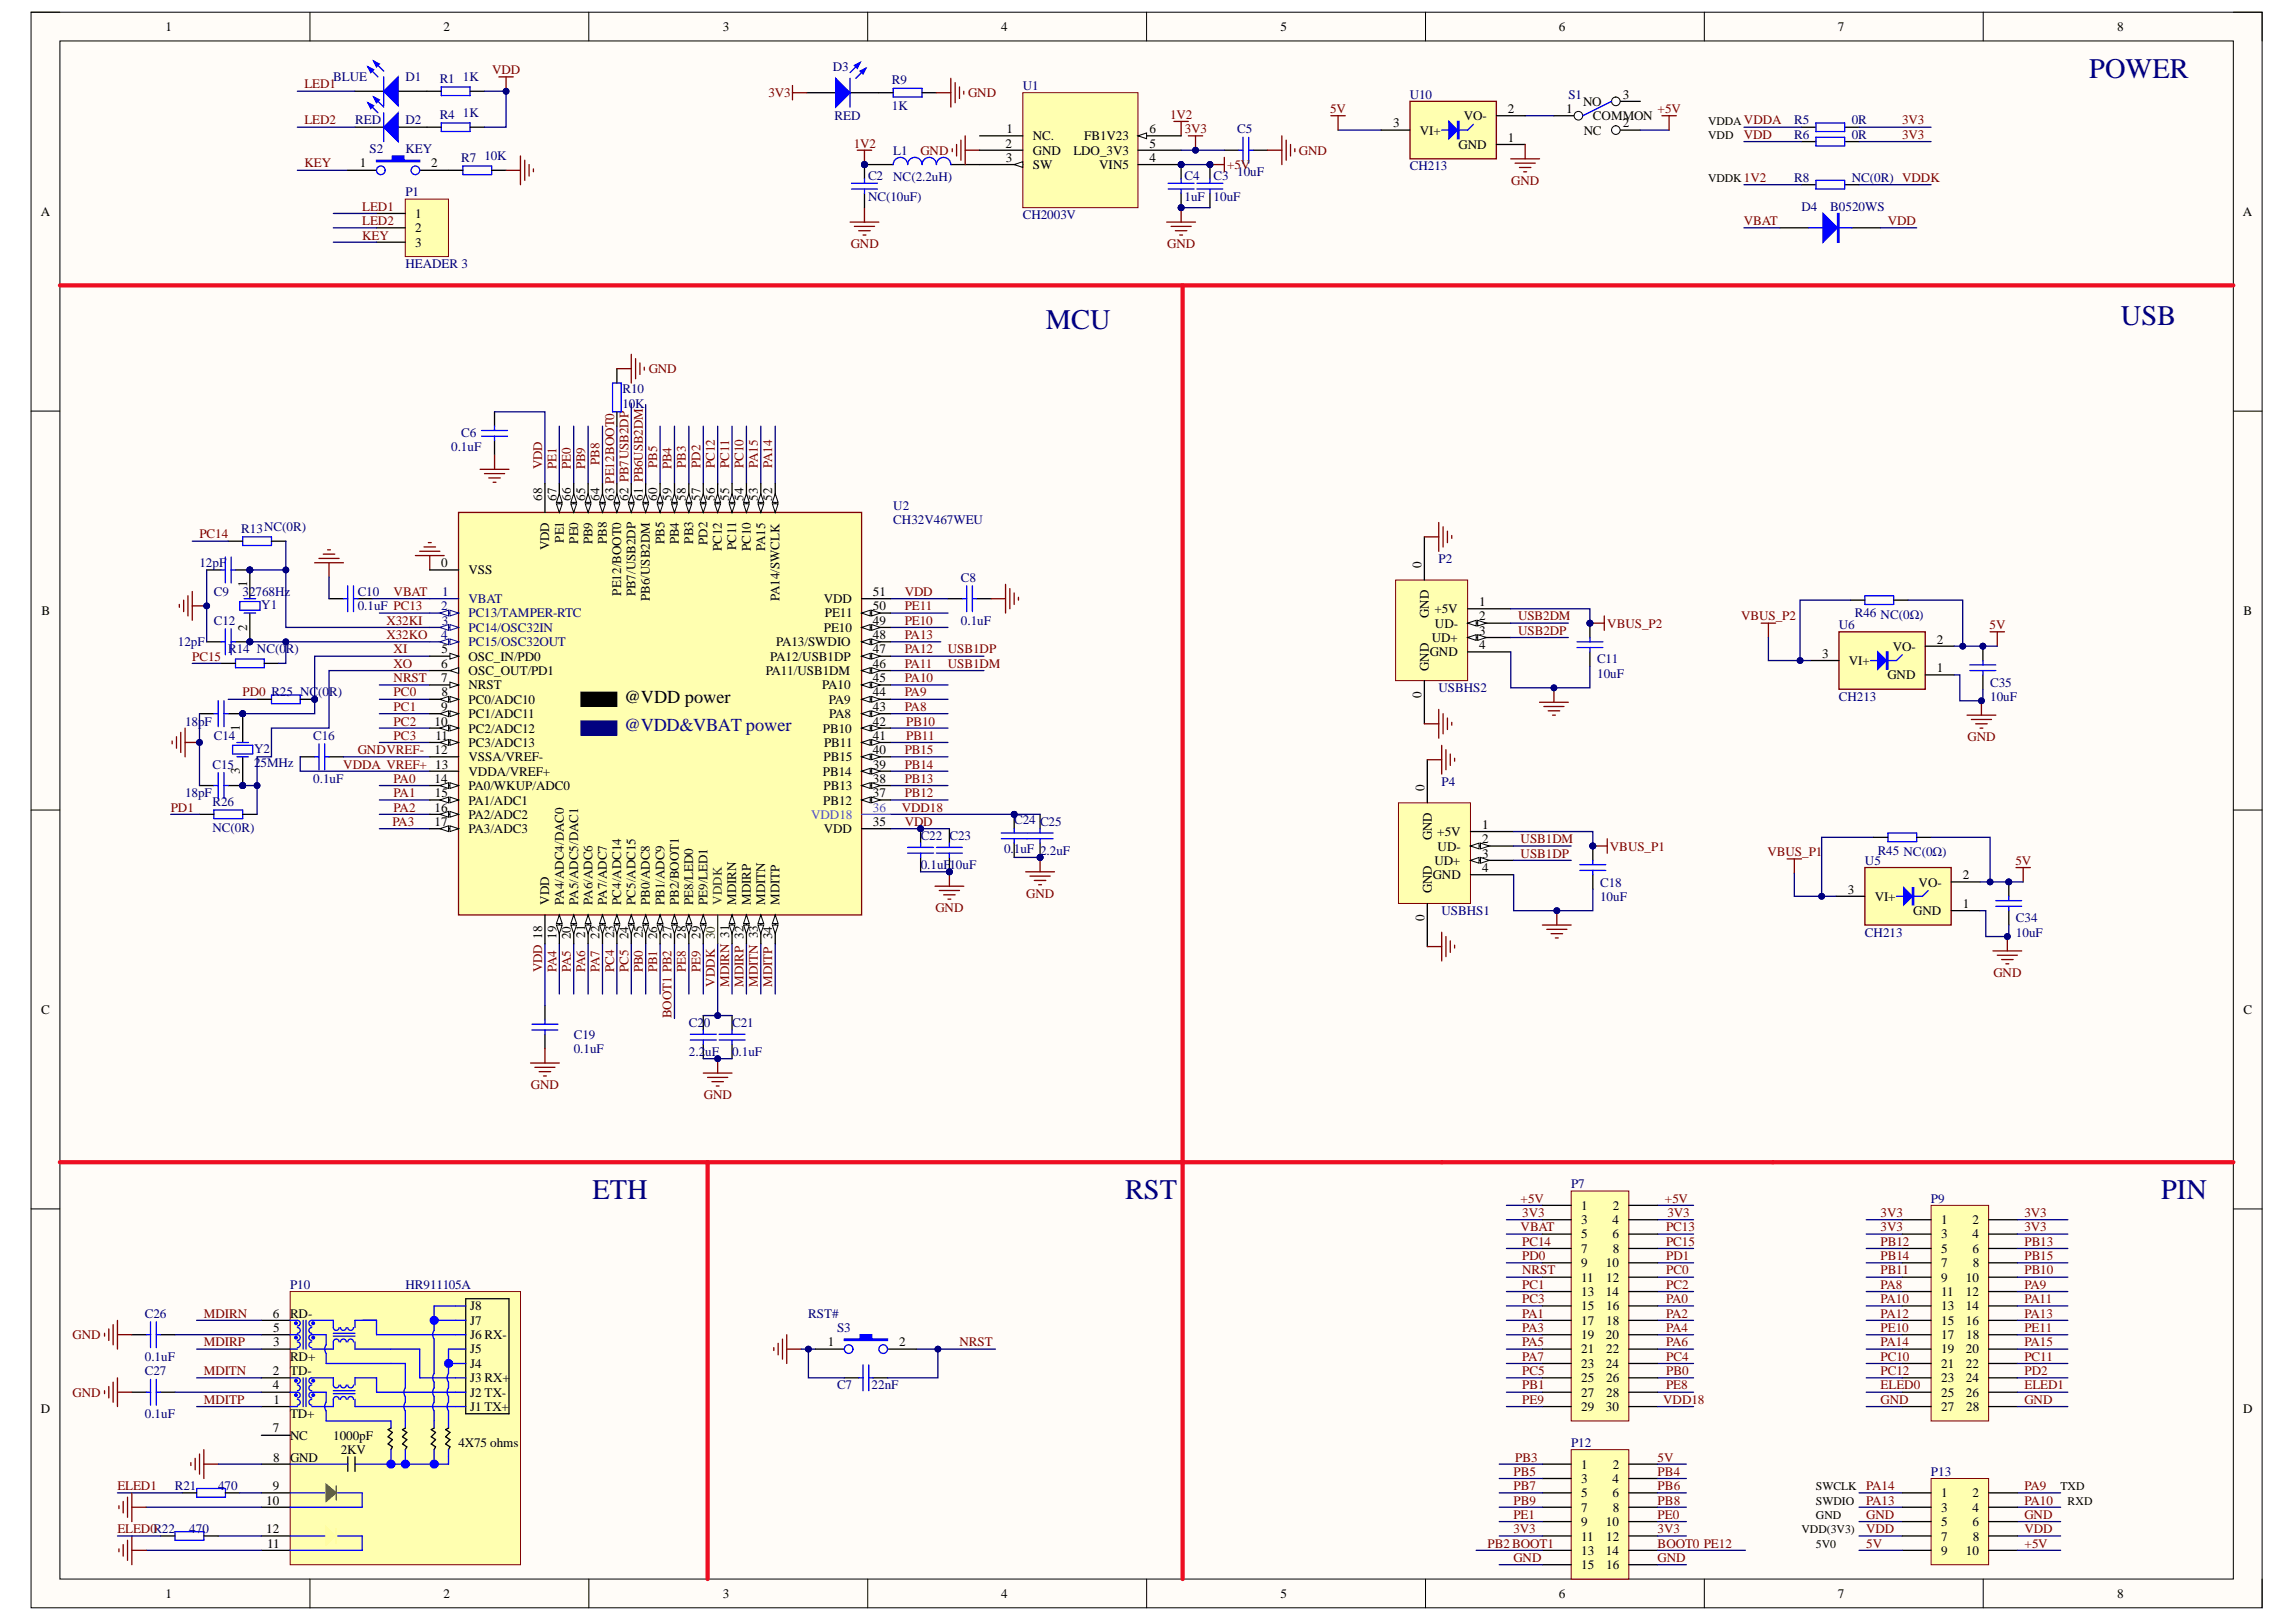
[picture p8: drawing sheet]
<svg xmlns="http://www.w3.org/2000/svg" width="297mm" height="210mm" viewBox="0 0 297 210" stroke-linecap="round" stroke-linejoin="round" font-family="sans-serif">
<defs><g id="words">
<g font-size="3.7" fill="#000080">
<text x="270.3" y="10.1">POWER</text>
<text x="135.3" y="42.6">MCU</text>
<text x="274.4" y="42.1">USB</text>
<text x="76.6" y="155.2">ETH</text>
<text x="145.6" y="155.2">RST</text>
<text x="279.6" y="155.2">PIN</text>
</g>
<text font-size="2.4" fill="#0c0087" x="80.7" y="94.7">@VDD&amp;VBAT power</text>
<text font-size="2.4" x="80.7" y="90.9">@VDD power</text>
<g font-size="1.7">
<text x="21.4" y="4">1</text>
<text x="57.4" y="4">2</text>
<text x="93.5" y="4">3</text>
<text x="129.5" y="4">4</text>
<text x="165.6" y="4">5</text>
<text x="201.7" y="4">6</text>
<text x="237.8" y="4">7</text>
<text x="273.9" y="4">8</text>
<text x="130.2" y="17.2">1</text>
<text x="148.7" y="17.2">6</text>
<text x="180.2" y="16.5">3</text>
<text x="183.7" y="17.4">VI+</text>
<text x="189.4" y="15.5">VO-</text>
<text x="195.1" y="14.6">2</text>
<text x="202.6" y="14.6">1</text>
<text x="204.8" y="13.7">NO</text>
<text x="204.9" y="17.4">NC</text>
<text x="206.1" y="15.5">COMMON</text>
<text x="210" y="12.8">3</text>
<text x="210" y="16.5">2</text>
<text x="46.6" y="21.7">1</text>
<text x="55.8" y="21.7">2</text>
<text x="130.1" y="19.1">2</text>
<text x="130.1" y="21">3</text>
<text x="133.6" y="21.9">SW</text>
<text x="133.6" y="18.2">NC.</text>
<text x="133.6" y="20">GND</text>
<text x="138.9" y="20">LDO_3V3</text>
<text x="140.3" y="18.2">FB1V23</text>
<text x="142.2" y="21.9">VIN5</text>
<text x="148.7" y="19.1">5</text>
<text x="148.7" y="21">4</text>
<text x="188.7" y="19.3">GND</text>
<text x="195.1" y="18.3">1</text>
<text x="5.3" y="28">A</text>
<text x="53.7" y="28.2">1</text>
<text x="290.2" y="28">A</text>
<text x="53.7" y="30.1">2</text>
<text x="53.7" y="31.9">3</text>
<text x="70.1" y="64.8" transform="rotate(-90 70.1 64.8)">68</text>
<text x="72" y="64.8" transform="rotate(-90 72 64.8)">67</text>
<text x="73.9" y="64.8" transform="rotate(-90 73.9 64.8)">66</text>
<text x="75.7" y="64.8" transform="rotate(-90 75.7 64.8)">65</text>
<text x="77.6" y="64.8" transform="rotate(-90 77.6 64.8)">64</text>
<text x="79.4" y="64.8" transform="rotate(-90 79.4 64.8)">63 PE12BOOT0</text>
<text x="81.3" y="64.8" transform="rotate(-90 81.3 64.8)">62 PB7USB2DP</text>
<text x="83.2" y="64.8" transform="rotate(-90 83.2 64.8)">61 PB6USB2DM</text>
<text x="85" y="64.8" transform="rotate(-90 85 64.8)">60</text>
<text x="86.9" y="64.8" transform="rotate(-90 86.9 64.8)">59</text>
<text x="88.7" y="64.8" transform="rotate(-90 88.7 64.8)">58</text>
<text x="90.6" y="64.8" transform="rotate(-90 90.6 64.8)">57</text>
<text x="92.5" y="64.8" transform="rotate(-90 92.5 64.8)">56</text>
<text x="94.3" y="64.8" transform="rotate(-90 94.3 64.8)">55</text>
<text x="96.2" y="64.8" transform="rotate(-90 96.2 64.8)">54</text>
<text x="98" y="64.8" transform="rotate(-90 98 64.8)">53</text>
<text x="99.9" y="64.8" transform="rotate(-90 99.9 64.8)">52</text>
<text x="71.1" y="71.2" transform="rotate(-90 71.1 71.2)">VDD</text>
<text x="72.9" y="70.2" transform="rotate(-90 72.9 70.2)">PE1</text>
<text x="74.8" y="70.4" transform="rotate(-90 74.8 70.4)">PE0</text>
<text x="76.6" y="70.4" transform="rotate(-90 76.6 70.4)">PB9</text>
<text x="78.5" y="70.4" transform="rotate(-90 78.5 70.4)">PB8</text>
<text x="86" y="70.4" transform="rotate(-90 86 70.4)">PB5</text>
<text x="87.8" y="70.4" transform="rotate(-90 87.8 70.4)">PB4</text>
<text x="89.7" y="70.4" transform="rotate(-90 89.7 70.4)">PB3</text>
<text x="91.5" y="70.5" transform="rotate(-90 91.5 70.5)">PD2</text>
<text x="93.4" y="71.3" transform="rotate(-90 93.4 71.3)">PC12</text>
<text x="95.3" y="71.2" transform="rotate(-90 95.3 71.2)">PC11</text>
<text x="97.1" y="71.3" transform="rotate(-90 97.1 71.3)">PC10</text>
<text x="99" y="71.3" transform="rotate(-90 99 71.3)">PA15</text>
<text x="32" y="76" transform="rotate(-90 32 76)">1</text>
<text x="57.1" y="73.4">0</text>
<text x="60.6" y="74.3">VSS</text>
<text x="80.4" y="77.1" transform="rotate(-90 80.4 77.1)">PE12/BOOT0</text>
<text x="82.2" y="77.2" transform="rotate(-90 82.2 77.2)">PB7/USB2DP</text>
<text x="84.1" y="77.7" transform="rotate(-90 84.1 77.7)">PB6/USB2DM</text>
<text x="100.8" y="77.8" transform="rotate(-90 100.8 77.8)">PA14/SWCLK</text>
<text x="112.9" y="77.1">51</text>
<text x="183.9" y="73.6" transform="rotate(-90 183.9 73.6)">0</text>
<text x="5.4" y="79.6">B</text>
<text x="32" y="81.6" transform="rotate(-90 32 81.6)">2</text>
<text x="100.4" y="83.6">PA13/SWDIO</text>
<text x="106.6" y="78">VDD</text>
<text x="106.6" y="81.8">PE10</text>
<text x="106.7" y="79.9">PE11</text>
<text x="112.9" y="82.7">48</text>
<text x="112.9" y="79">50</text>
<text x="112.9" y="80.8">49</text>
<text x="184.8" y="79.9" transform="rotate(-90 184.8 79.9)">GND</text>
<text x="185.2" y="83.1">UD+</text>
<text x="185.6" y="79.4">+5V</text>
<text x="185.6" y="81.2">UD-</text>
<text x="191.4" y="78.4">1</text>
<text x="191.4" y="82.1">3</text>
<text x="191.4" y="80.3">2</text>
<text x="250.6" y="83.3">2</text>
<text x="290.3" y="79.6">B</text>
<text x="57.1" y="86.4">6</text>
<text x="57.1" y="88.3">7</text>
<text x="57.1" y="84.6">5</text>
<text x="60.6" y="85.5">OSC_IN/PD0</text>
<text x="60.6" y="87.3">OSC_OUT/PD1</text>
<text x="60.6" y="89.2">NRST</text>
<text x="99.1" y="87.3">PA11/USB1DM</text>
<text x="99.7" y="85.5">PA12/USB1DP</text>
<text x="106.4" y="89.2">PA10</text>
<text x="112.9" y="88.3">45</text>
<text x="112.9" y="86.4">46</text>
<text x="112.9" y="84.6">47</text>
<text x="184.8" y="86.8" transform="rotate(-90 184.8 86.8)">GND</text>
<text x="185" y="84.9">GND</text>
<text x="191.4" y="84">4</text>
<text x="235.7" y="85.1">3</text>
<text x="239.2" y="86.1">VI+</text>
<text x="244.2" y="87.9">GND</text>
<text x="244.9" y="84.2">VO-</text>
<text x="250.6" y="87">1</text>
<text x="31" y="94.6" transform="rotate(-90 31 94.6)">1</text>
<text x="56.2" y="93.9">10</text>
<text x="56.3" y="95.7">11</text>
<text x="57.1" y="92">9</text>
<text x="57.1" y="90.1">8</text>
<text x="60.6" y="91.1">PC0/ADC10</text>
<text x="60.6" y="92.9">PC1/ADC11</text>
<text x="60.6" y="94.8">PC2/ADC12</text>
<text x="106.5" y="94.8">PB10</text>
<text x="107.2" y="91.1">PA9</text>
<text x="107.3" y="92.9">PA8</text>
<text x="112.9" y="93.9">42</text>
<text x="112.9" y="95.7">41</text>
<text x="112.9" y="92">43</text>
<text x="112.9" y="90.1">44</text>
<text x="183.9" y="90.3" transform="rotate(-90 183.9 90.3)">0</text>
<text x="31" y="100.1" transform="rotate(-90 31 100.1)">3</text>
<text x="56.2" y="97.6">12</text>
<text x="56.2" y="101.3">14</text>
<text x="60.6" y="96.7">PC3/ADC13</text>
<text x="60.6" y="98.5">VSSA/VREF-</text>
<text x="60.6" y="100.4">VDDA/VREF+</text>
<text x="106.5" y="100.4">PB14</text>
<text x="106.6" y="98.5">PB15</text>
<text x="106.6" y="96.7">PB11</text>
<text x="112.9" y="101.3">38</text>
<text x="112.9" y="99.5">39</text>
<text x="112.9" y="97.6">40</text>
<text x="56.2" y="105">16</text>
<text x="56.2" y="106.9">17</text>
<text x="56.3" y="103.2">15</text>
<text x="60.6" y="102.3">PA0/WKUP/ADC0</text>
<text x="60.6" y="104.1">PA1/ADC1</text>
<text x="60.6" y="106">PA2/ADC2</text>
<text x="60.6" y="107.8">PA3/ADC3</text>
<text x="106.5" y="104.1">PB12</text>
<text x="106.6" y="102.3">PB13</text>
<text x="106.6" y="107.8">VDD</text>
<text x="112.9" y="103.2">37</text>
<text x="112.9" y="106.9">35</text>
<text x="184.3" y="102.4" transform="rotate(-90 184.3 102.4)">0</text>
<text x="191.7" y="107.2">1</text>
<text x="185.2" y="108.8" transform="rotate(-90 185.2 108.8)">GND</text>
<text x="185.4" y="113.8">GND</text>
<text x="185.6" y="111.9">UD+</text>
<text x="185.9" y="108.2">+5V</text>
<text x="186" y="110.1">UD-</text>
<text x="191.7" y="112.9">4</text>
<text x="191.7" y="111">3</text>
<text x="191.7" y="109.1">2</text>
<text x="253.9" y="113.8">2</text>
<text x="71.1" y="117.1" transform="rotate(-90 71.1 117.1)">VDD</text>
<text x="72.9" y="117.1" transform="rotate(-90 72.9 117.1)">PA4/ADC4/DAC0</text>
<text x="74.8" y="117.1" transform="rotate(-90 74.8 117.1)">PA5/ADC5/DAC1</text>
<text x="76.6" y="117.1" transform="rotate(-90 76.6 117.1)">PA6/ADC6</text>
<text x="78.5" y="117.1" transform="rotate(-90 78.5 117.1)">PA7/ADC7</text>
<text x="80.4" y="117.1" transform="rotate(-90 80.4 117.1)">PC4/ADC14</text>
<text x="82.2" y="117.1" transform="rotate(-90 82.2 117.1)">PC5/ADC15</text>
<text x="84.1" y="117.1" transform="rotate(-90 84.1 117.1)">PB0/ADC8</text>
<text x="86" y="117.1" transform="rotate(-90 86 117.1)">PB1/ADC9</text>
<text x="87.8" y="117.1" transform="rotate(-90 87.8 117.1)">PB2/BOOT1</text>
<text x="89.7" y="117.1" transform="rotate(-90 89.7 117.1)">PE8/LED0</text>
<text x="91.5" y="117.1" transform="rotate(-90 91.5 117.1)">PE9/LED1</text>
<text x="95.3" y="117.1" transform="rotate(-90 95.3 117.1)">MDIRN</text>
<text x="97.1" y="117.1" transform="rotate(-90 97.1 117.1)">MDIRP</text>
<text x="99" y="117.1" transform="rotate(-90 99 117.1)">MDITN</text>
<text x="100.8" y="117.1" transform="rotate(-90 100.8 117.1)">MDITP</text>
<text x="184.3" y="119.2" transform="rotate(-90 184.3 119.2)">0</text>
<text x="185.2" y="115.6" transform="rotate(-90 185.2 115.6)">GND</text>
<text x="239.1" y="115.7">3</text>
<text x="242.5" y="116.6">VI+</text>
<text x="247.5" y="118.4">GND</text>
<text x="248.2" y="114.7">VO-</text>
<text x="253.9" y="117.5">1</text>
<text x="72" y="121.5" transform="rotate(-90 72 121.5)">19</text>
<text x="73.9" y="121.5" transform="rotate(-90 73.9 121.5)">20</text>
<text x="75.7" y="121.4" transform="rotate(-90 75.7 121.4)">21</text>
<text x="77.6" y="121.5" transform="rotate(-90 77.6 121.5)">22</text>
<text x="79.4" y="121.4" transform="rotate(-90 79.4 121.4)">23</text>
<text x="81.3" y="121.5" transform="rotate(-90 81.3 121.5)">24</text>
<text x="83.2" y="121.4" transform="rotate(-90 83.2 121.4)">25</text>
<text x="85" y="121.5" transform="rotate(-90 85 121.5)">26</text>
<text x="86.9" y="121.5" transform="rotate(-90 86.9 121.5)">27</text>
<text x="88.7" y="121.5" transform="rotate(-90 88.7 121.5)">28</text>
<text x="90.6" y="121.5" transform="rotate(-90 90.6 121.5)">29</text>
<text x="5.3" y="131.2">C</text>
<text x="290.3" y="131.2">C</text>
<text x="204.6" y="156.6">1</text>
<text x="204.6" y="158.4">3</text>
<text x="204.6" y="160.3">5</text>
<text x="208.6" y="158.4">4</text>
<text x="208.6" y="160.3">6</text>
<text x="208.7" y="156.6">2</text>
<text x="251.1" y="158.4">1</text>
<text x="251.1" y="160.3">3</text>
<text x="255.2" y="158.4">2</text>
<text x="255.2" y="160.3">4</text>
<text x="204.6" y="162.1">7</text>
<text x="204.6" y="164">9</text>
<text x="204.6" y="165.9">11</text>
<text x="204.6" y="167.7">13</text>
<text x="207.8" y="164">10</text>
<text x="207.8" y="167.7">14</text>
<text x="207.8" y="165.9">12</text>
<text x="208.7" y="162.1">8</text>
<text x="251.1" y="162.1">5</text>
<text x="251.1" y="164">7</text>
<text x="251.1" y="165.9">9</text>
<text x="251.1" y="167.7">11</text>
<text x="254.3" y="165.9">10</text>
<text x="254.3" y="167.7">12</text>
<text x="255.2" y="162.1">6</text>
<text x="255.2" y="164">8</text>
<text x="35.3" y="170.5">6</text>
<text x="35.3" y="172.4">5</text>
<text x="37.5" y="170.5">RD-</text>
<text x="60.8" y="169.6">J8</text>
<text x="60.8" y="171.4">J7</text>
<text x="60.8" y="173.3">J6 RX-</text>
<text x="204.6" y="169.6">15</text>
<text x="204.6" y="171.4">17</text>
<text x="204.6" y="173.3">19</text>
<text x="207.8" y="173.3">20</text>
<text x="207.8" y="169.6">16</text>
<text x="207.8" y="171.4">18</text>
<text x="251.1" y="169.6">13</text>
<text x="251.1" y="171.4">15</text>
<text x="251.1" y="173.3">17</text>
<text x="254.3" y="169.6">14</text>
<text x="254.3" y="171.4">16</text>
<text x="254.4" y="173.3">18</text>
<text x="35.3" y="177.9">2</text>
<text x="35.3" y="179.8">4</text>
<text x="35.4" y="174.2">3</text>
<text x="37.5" y="176.1">RD+</text>
<text x="37.5" y="177.9">TD-</text>
<text x="60.8" y="175.1">J5</text>
<text x="60.8" y="177">J4</text>
<text x="60.8" y="178.9">J3 RX+</text>
<text x="107.1" y="174.2">1</text>
<text x="116.3" y="174.2">2</text>
<text x="204.6" y="175.1">21</text>
<text x="204.6" y="177">23</text>
<text x="204.6" y="178.9">25</text>
<text x="207.8" y="177">24</text>
<text x="207.8" y="175.1">22</text>
<text x="207.8" y="178.9">26</text>
<text x="251.1" y="175.1">19</text>
<text x="251.1" y="177">21</text>
<text x="251.1" y="178.9">23</text>
<text x="254.3" y="175.1">20</text>
<text x="254.3" y="177">22</text>
<text x="254.3" y="178.9">24</text>
<text x="5.3" y="182.8">D</text>
<text x="35.3" y="185.4">7</text>
<text x="35.4" y="181.7">1</text>
<text x="37.5" y="183.5">TD+</text>
<text x="60.8" y="180.7">J2 TX-</text>
<text x="60.8" y="182.6">J1 TX+</text>
<text x="204.6" y="180.7">27</text>
<text x="204.6" y="182.6">29</text>
<text x="207.8" y="182.6">30</text>
<text x="207.8" y="180.7">28</text>
<text x="251.1" y="180.7">25</text>
<text x="251.1" y="182.6">27</text>
<text x="254.3" y="180.7">26</text>
<text x="254.4" y="182.6">28</text>
<text x="290.2" y="182.8">D</text>
<text x="35.3" y="189.1">8</text>
<text x="37.5" y="186.3">NC</text>
<text x="37.5" y="189.1">GND</text>
<text x="43.1" y="186.3">1000pF</text>
<text x="44.1" y="188.2">2KV</text>
<text x="59.3" y="187.2">4X75 ohms</text>
<text x="204.6" y="190.1">1</text>
<text x="204.6" y="191.9">3</text>
<text x="208.6" y="191.9">4</text>
<text x="208.7" y="190.1">2</text>
<text x="34.4" y="194.7">10</text>
<text x="35.3" y="192.9">9</text>
<text x="204.6" y="193.8">5</text>
<text x="204.6" y="195.6">7</text>
<text x="204.6" y="197.5">9</text>
<text x="207.8" y="197.5">10</text>
<text x="208.6" y="193.8">6</text>
<text x="208.7" y="195.6">8</text>
<text x="251.1" y="193.8">1</text>
<text x="251.1" y="195.6">3</text>
<text x="251.1" y="197.5">5</text>
<text x="255.2" y="193.8">2</text>
<text x="255.2" y="195.6">4</text>
<text x="255.2" y="197.5">6</text>
<text x="34.4" y="198.4">12</text>
<text x="34.6" y="200.3">11</text>
<text x="204.6" y="199.4">11</text>
<text x="204.6" y="201.2">13</text>
<text x="204.6" y="203.1">15</text>
<text x="207.8" y="201.2">14</text>
<text x="207.8" y="199.4">12</text>
<text x="207.8" y="203.1">16</text>
<text x="251.1" y="199.4">7</text>
<text x="251.1" y="201.2">9</text>
<text x="254.3" y="201.2">10</text>
<text x="255.2" y="199.4">8</text>
<text x="21.4" y="206.8">1</text>
<text x="57.4" y="206.8">2</text>
<text x="93.5" y="206.8">3</text>
<text x="129.5" y="206.8">4</text>
<text x="165.6" y="206.8">5</text>
<text x="201.7" y="206.8">6</text>
<text x="237.8" y="206.8">7</text>
<text x="273.9" y="206.8">8</text>
</g>
<g font-size="1.7" fill="#800000">
<text x="39.4" y="11.4">LED1</text>
<text x="63.7" y="9.6">VDD</text>
<text x="39.4" y="16.1">LED2</text>
<text x="99.4" y="12.6">3V3</text>
<text x="125.2" y="12.6">GND</text>
<text x="151.4" y="15.4">1V2</text>
<text x="153.3" y="17.2">3V3</text>
<text x="172.1" y="14.6">5V</text>
<text x="214.5" y="14.6">+5V</text>
<text x="225.6" y="18">VDD</text>
<text x="246.1" y="16.1">3V3</text>
<text x="246.1" y="18">3V3</text>
<text x="39.4" y="21.7">KEY</text>
<text x="110.4" y="19.1">1V2</text>
<text x="119.1" y="20">GND</text>
<text x="158.7" y="21.9">+5V</text>
<text x="168.1" y="20">GND</text>
<text x="195.5" y="23.9">GND</text>
<text x="46.9" y="27.3">LED1</text>
<text x="46.9" y="29.1">LED2</text>
<text x="225.6" y="29.1">VBAT</text>
<text x="244.2" y="29.1">VDD</text>
<text x="46.9" y="31">KEY</text>
<text x="110.1" y="32.1">GND</text>
<text x="151" y="32.1">GND</text>
<text x="83.9" y="48.3">GND</text>
<text x="70.1" y="60.7" transform="rotate(-90 70.1 60.7)">VDD</text>
<text x="72" y="60.7" transform="rotate(-90 72 60.7)">PE1</text>
<text x="73.9" y="60.7" transform="rotate(-90 73.9 60.7)">PE0</text>
<text x="75.7" y="60.7" transform="rotate(-90 75.7 60.7)">PB9</text>
<text x="77.6" y="60.2" transform="rotate(-90 77.6 60.2)">PB8</text>
<text x="85" y="60.5" transform="rotate(-90 85 60.5)">PB5</text>
<text x="86.9" y="60.7" transform="rotate(-90 86.9 60.7)">PB4</text>
<text x="88.7" y="60.5" transform="rotate(-90 88.7 60.5)">PB3</text>
<text x="90.6" y="60.5" transform="rotate(-90 90.6 60.5)">PD2</text>
<text x="92.5" y="60.5" transform="rotate(-90 92.5 60.5)">PC12</text>
<text x="94.3" y="60.5" transform="rotate(-90 94.3 60.5)">PC11</text>
<text x="96.2" y="60.5" transform="rotate(-90 96.2 60.5)">PC10</text>
<text x="98" y="60.5" transform="rotate(-90 98 60.5)">PA15</text>
<text x="99.9" y="60.5" transform="rotate(-90 99.9 60.5)">PA14</text>
<text x="25.8" y="69.7">PC14</text>
<text x="50.9" y="77.1">VBAT</text>
<text x="117" y="77.1">VDD</text>
<text x="50" y="82.7">X32KO</text>
<text x="50" y="80.8">X32KI</text>
<text x="117" y="82.7">PA13</text>
<text x="117" y="80.8">PE10</text>
<text x="117" y="79">PE11</text>
<text x="196.4" y="82.1">USB2DP</text>
<text x="196.4" y="80.3">USB2DM</text>
<text x="207.9" y="81.2">VBUS_P2</text>
<text x="225.2" y="80.3">VBUS_P2</text>
<text x="257.4" y="81.4">5V</text>
<text x="24.9" y="85.5">PC15</text>
<text x="50.9" y="86.4">XO</text>
<text x="50.9" y="84.6">XI</text>
<text x="50.9" y="88.3">NRST</text>
<text x="117" y="84.6">PA12</text>
<text x="117" y="86.4">PA11</text>
<text x="117" y="88.3">PA10</text>
<text x="122.6" y="84.6">USB1DP</text>
<text x="122.6" y="86.4">USB1DM</text>
<text x="31.4" y="90.1">PD0 R25 NC(0R)</text>
<text x="50.9" y="90.1">PC0</text>
<text x="50.9" y="92">PC1</text>
<text x="50.9" y="93.9">PC2</text>
<text x="50.9" y="95.7">PC3</text>
<text x="117" y="92">PA8</text>
<text x="117" y="90.1">PA9</text>
<text x="117.3" y="93.9">PB10</text>
<text x="117.3" y="95.7">PB11</text>
<text x="254.6" y="95.9">GND</text>
<text x="44.4" y="99.5">VDDA VREF+ 13</text>
<text x="46.3" y="97.6">GNDVREF-</text>
<text x="50.9" y="101.3">PA0</text>
<text x="117" y="101.3">PB13</text>
<text x="117" y="99.5">PB14</text>
<text x="117" y="97.6">PB15</text>
<text x="22.1" y="105">PD1</text>
<text x="50.8" y="106.9">PA3</text>
<text x="50.9" y="103.2">PA1</text>
<text x="50.9" y="105">PA2</text>
<text x="116.7" y="105">VDD18</text>
<text x="117" y="106.9">VDD</text>
<text x="117" y="103.2">PB12</text>
<text x="196.7" y="109.1">USB1DM</text>
<text x="196.7" y="111">USB1DP</text>
<text x="208.3" y="110.1">VBUS_P1</text>
<text x="228.7" y="110.8">VBUS_P1</text>
<text x="260.7" y="111.9">5V</text>
<text x="121" y="118.1">GND</text>
<text x="132.8" y="116.2">GND</text>
<text x="70.1" y="125.8" transform="rotate(-90 70.1 125.8)">VDD 18</text>
<text x="72" y="125.8" transform="rotate(-90 72 125.8)">PA4</text>
<text x="73.9" y="125.8" transform="rotate(-90 73.9 125.8)">PA5</text>
<text x="75.7" y="125.8" transform="rotate(-90 75.7 125.8)">PA6</text>
<text x="77.6" y="125.8" transform="rotate(-90 77.6 125.8)">PA7</text>
<text x="79.4" y="125.8" transform="rotate(-90 79.4 125.8)">PC4</text>
<text x="81.3" y="125.8" transform="rotate(-90 81.3 125.8)">PC5</text>
<text x="83.2" y="125.8" transform="rotate(-90 83.2 125.8)">PB0</text>
<text x="85" y="125.8" transform="rotate(-90 85 125.8)">PB1</text>
<text x="88.7" y="125.8" transform="rotate(-90 88.7 125.8)">PE8</text>
<text x="90.6" y="125.8" transform="rotate(-90 90.6 125.8)">PE9</text>
<text x="86.9" y="131.8" transform="rotate(-90 86.9 131.8)">BOOT1 PB2</text>
<text x="92.5" y="127.7" transform="rotate(-90 92.5 127.7)">VDDK</text>
<text x="94.3" y="127.7" transform="rotate(-90 94.3 127.7)">MDIRN 31</text>
<text x="96.2" y="127.7" transform="rotate(-90 96.2 127.7)">MDIRP 32</text>
<text x="98" y="127.7" transform="rotate(-90 98 127.7)">MDITN 33</text>
<text x="99.9" y="127.7" transform="rotate(-90 99.9 127.7)">MDITP 34</text>
<text x="257.9" y="126.4">GND</text>
<text x="68.7" y="140.9">GND</text>
<text x="91.1" y="142.2">GND</text>
<text x="196.7" y="155.6">+5V</text>
<text x="215.4" y="155.6">+5V</text>
<text x="196.7" y="159.3">VBAT</text>
<text x="196.9" y="161.2">PC14</text>
<text x="196.9" y="157.5">3V3</text>
<text x="215.6" y="159.3">PC13</text>
<text x="215.6" y="161.2">PC15</text>
<text x="215.7" y="157.5">3V3</text>
<text x="243.3" y="161.2">PB12</text>
<text x="243.3" y="157.5">3V3</text>
<text x="243.3" y="159.3">3V3</text>
<text x="261.9" y="161.2">PB13</text>
<text x="261.9" y="157.5">3V3</text>
<text x="261.9" y="159.3">3V3</text>
<text x="196.9" y="166.8">PC1</text>
<text x="196.9" y="164.9">NRST</text>
<text x="196.9" y="163.1">PD0</text>
<text x="215.6" y="164.9">PC0</text>
<text x="215.6" y="166.8">PC2</text>
<text x="215.6" y="163.1">PD1</text>
<text x="243.3" y="164.9">PB11</text>
<text x="243.3" y="163.1">PB14</text>
<text x="243.3" y="166.8">PA8</text>
<text x="261.9" y="164.9">PB10</text>
<text x="261.9" y="163.1">PB15</text>
<text x="261.9" y="166.8">PA9</text>
<text x="9.4" y="173.3">GND</text>
<text x="26.4" y="170.5">MDIRN</text>
<text x="196.9" y="168.6">PC3</text>
<text x="196.9" y="170.5">PA1</text>
<text x="196.9" y="172.4">PA3</text>
<text x="215.6" y="168.6">PA0</text>
<text x="215.6" y="170.5">PA2</text>
<text x="215.6" y="172.4">PA4</text>
<text x="243.3" y="172.4">PE10</text>
<text x="243.3" y="168.6">PA10</text>
<text x="243.3" y="170.5">PA12</text>
<text x="261.9" y="172.4">PE11</text>
<text x="261.9" y="168.6">PA11</text>
<text x="261.9" y="170.5">PA13</text>
<text x="26.4" y="174.2">MDIRP</text>
<text x="26.4" y="177.9">MDITN</text>
<text x="124.1" y="174.2">NRST</text>
<text x="196.9" y="174.2">PA5</text>
<text x="196.9" y="176.1">PA7</text>
<text x="196.9" y="177.9">PC5</text>
<text x="196.9" y="179.8">PB1</text>
<text x="215.6" y="174.2">PA6</text>
<text x="215.6" y="176.1">PC4</text>
<text x="215.6" y="177.9">PB0</text>
<text x="215.6" y="179.8">PE8</text>
<text x="243.3" y="174.2">PA14</text>
<text x="243.3" y="176.1">PC10</text>
<text x="243.3" y="177.9">PC12</text>
<text x="243.3" y="179.8">ELED0</text>
<text x="261.9" y="174.2">PA15</text>
<text x="261.9" y="176.1">PC11</text>
<text x="261.9" y="177.9">PD2</text>
<text x="261.9" y="179.8">ELED1</text>
<text x="9.4" y="180.7">GND</text>
<text x="26.4" y="181.7">MDITP</text>
<text x="196.9" y="181.7">PE9</text>
<text x="215.2" y="181.7">VDD18</text>
<text x="243.3" y="181.7">GND</text>
<text x="261.9" y="181.7">GND</text>
<text x="195.8" y="191">PB5</text>
<text x="196" y="189.1">PB3</text>
<text x="214.5" y="189.1">5V</text>
<text x="214.5" y="191">PB4</text>
<text x="15.2" y="192.9">ELED1</text>
<text x="195.8" y="192.9">PB7</text>
<text x="195.8" y="194.7">PB9</text>
<text x="195.8" y="196.6">PE1</text>
<text x="214.5" y="192.9">PB6</text>
<text x="214.5" y="194.7">PB8</text>
<text x="214.5" y="196.6">PE0</text>
<text x="241.4" y="192.9">PA14</text>
<text x="241.4" y="194.7">PA13</text>
<text x="241.4" y="196.6">GND</text>
<text x="261.9" y="192.9">PA9</text>
<text x="261.9" y="194.7">PA10</text>
<text x="261.9" y="196.6">GND</text>
<text x="15.2" y="198.4">ELED0R22</text>
<text x="192.5" y="200.3">PB2BOOT1</text>
<text x="195.8" y="202.1">GND</text>
<text x="195.8" y="198.4">3V3</text>
<text x="214.5" y="202.1">GND</text>
<text x="214.5" y="198.4">3V3</text>
<text x="214.5" y="200.3">BOOT0 PE12</text>
<text x="241.4" y="198.4">VDD</text>
<text x="241.4" y="200.3">5V</text>
<text x="261.9" y="198.4">VDD</text>
<text x="261.9" y="200.3">+5V</text>
</g>
<g font-size="1.7" fill="#000080">
<text x="43.1" y="10.5">BLUE</text>
<text x="52.5" y="10.5">D1</text>
<text x="56.9" y="10.7">R1</text>
<text x="59.9" y="10.5">1K</text>
<text x="107.7" y="9.2">D3</text>
<text x="115.4" y="10.9">R9</text>
<text x="132.3" y="11.7">U1</text>
<text x="45.9" y="16.1">RED</text>
<text x="52.5" y="16.1">D2</text>
<text x="56.9" y="15.4">R4</text>
<text x="59.9" y="15.2">1K</text>
<text x="107.9" y="15.5">RED</text>
<text x="115.4" y="14.2">1K</text>
<text x="160.1" y="17.2">C5</text>
<text x="182.4" y="12.8">U10</text>
<text x="202.9" y="12.8">S1</text>
<text x="232.1" y="16.1">R5</text>
<text x="232.1" y="18">R6</text>
<text x="239.6" y="16.1">0R</text>
<text x="239.6" y="18">0R</text>
<text x="47.8" y="19.8">S2</text>
<text x="52.5" y="19.8">KEY</text>
<text x="59.7" y="21">R7</text>
<text x="62.7" y="20.7">10K</text>
<text x="112.3" y="23.3">C2</text>
<text x="115.6" y="20">L1</text>
<text x="115.6" y="23.4">NC(2.2uH)</text>
<text x="153.2" y="23.3">C4</text>
<text x="157" y="23.3">C3</text>
<text x="160.1" y="22.8">10uF</text>
<text x="182.4" y="22.1">CH213</text>
<text x="232.1" y="23.5">R8</text>
<text x="239.6" y="23.5">NC(0R) VDDK</text>
<text x="52.5" y="25.4">P1</text>
<text x="112.3" y="26.1">NC(10uF)</text>
<text x="132.3" y="28.4">CH2003V</text>
<text x="153.2" y="26.1">1uF 10uF</text>
<text x="233.1" y="27.3">D4</text>
<text x="236.8" y="27.3">B0520WS</text>
<text x="52.5" y="34.7">HEADER 3</text>
<text x="80.5" y="50.9">R10</text>
<text x="80.5" y="52.8">10K</text>
<text x="58.4" y="58.4">0.1uF</text>
<text x="59.7" y="56.5">C6</text>
<text x="115.6" y="66">U2</text>
<text x="31.2" y="69">R13NC(0R)</text>
<text x="115.6" y="67.8">CH32V467WEU</text>
<text x="25.8" y="73.4">12pF</text>
<text x="27.7" y="77.1">C9</text>
<text x="31.4" y="77.1">32768Hz</text>
<text x="46.3" y="77.1">C10</text>
<text x="124.3" y="75.3">C8</text>
<text x="186.1" y="72.8">P2</text>
<text x="23" y="83.6">12pF</text>
<text x="27.7" y="80.8">C12</text>
<text x="33.8" y="78.8">Y1</text>
<text x="46.3" y="79">0.1uF PC13</text>
<text x="124.3" y="80.8">0.1uF</text>
<text x="237.9" y="81.4">U6</text>
<text x="240" y="79.9">R46 NC(0Ω)</text>
<text x="29.5" y="84.6">R14 NC(0R)</text>
<text x="186.1" y="89.6">USBHS2</text>
<text x="206.6" y="85.9">C11</text>
<text x="206.6" y="87.7">10uF</text>
<text x="257.5" y="88.9">C35</text>
<text x="23.9" y="93.9">18pF</text>
<text x="27.7" y="95.7">C14</text>
<text x="40.5" y="95.7">C16</text>
<text x="237.9" y="90.7">CH213</text>
<text x="257.5" y="90.7">10uF</text>
<text x="27.5" y="99.5">C15</text>
<text x="32.9" y="97.4">Y2</text>
<text x="32.9" y="99.3">25MHz</text>
<text x="40.5" y="101.3">0.1uF</text>
<text x="186.5" y="101.7">P4</text>
<text x="23.9" y="103.2">18pF</text>
<text x="27.5" y="104.3">R26</text>
<text x="27.5" y="107.6">NC(0R)</text>
<text x="131.2" y="106.7">C24 C25</text>
<text x="119.1" y="108.8">C22 C23</text>
<text x="119.1" y="112.5">0.1uF10uF</text>
<text x="129.9" y="110.4">0.1uF 2.2uF</text>
<text x="241.3" y="111.9">U5</text>
<text x="242.9" y="110.6">R45 NC(0Ω)</text>
<text x="186.5" y="118.4">USBHS1</text>
<text x="207" y="114.7">C18</text>
<text x="207" y="116.6">10uF</text>
<text x="260.8" y="119.4">C34</text>
<text x="241.3" y="121.2">CH213</text>
<text x="260.8" y="121.2">10uF</text>
<text x="74.2" y="134.4">C19</text>
<text x="74.2" y="136.3">0.1uF</text>
<text x="89.1" y="132.9">C20</text>
<text x="89.1" y="136.7">2.2uF</text>
<text x="94.7" y="132.9">C21</text>
<text x="94.7" y="136.7">0.1uF</text>
<text x="203.2" y="153.8">P7</text>
<text x="249.8" y="155.6">P9</text>
<text x="37.5" y="166.8">P10</text>
<text x="52.5" y="166.8">HR911105A</text>
<text x="18.7" y="170.5">C26</text>
<text x="104.6" y="170.5">RST#</text>
<text x="108.3" y="172.4">S3</text>
<text x="18.7" y="177.9">C27</text>
<text x="18.7" y="176.1">0.1uF</text>
<text x="108.3" y="179.8">C7</text>
<text x="112.8" y="179.8">22nF</text>
<text x="18.7" y="183.5">0.1uF</text>
<text x="203.2" y="187.2">P12</text>
<text x="249.8" y="191">P13</text>
<text x="22.6" y="192.9">R21</text>
<text x="28.2" y="192.9">470</text>
<text x="24.5" y="198.4">470</text>
</g>
<g font-size="1.7" fill="#0c0087">
<text x="57.2" y="77.1">1</text>
<text x="57.1" y="79">2</text>
<text x="57.1" y="82.7">4</text>
<text x="57.1" y="80.8">3</text>
<text x="60.6" y="78">VBAT</text>
<text x="60.6" y="79.9">PC13/TAMPER-RTC</text>
<text x="60.6" y="81.8">PC14/OSC32IN</text>
<text x="60.6" y="83.6">PC15/OSC32OUT</text>
</g>
<g font-size="1.7" fill="#009cca">
<text x="104.9" y="106">VDD18</text>
<text x="112.9" y="105">36</text>
</g>
<g font-size="1.7" fill="#008000">
<text x="93.4" y="117.1" transform="rotate(-90 93.4 117.1)">VDDK</text>
<text x="92.5" y="121.5" transform="rotate(-90 92.5 121.5)">30</text>
</g>
<g font-size="1.5">
<text x="221" y="16.1">VDDA VDDA</text>
<text x="221" y="18">VDD</text>
<text x="221" y="23.6">VDDK 1V2</text>
<text x="234.9" y="192.9">SWCLK</text>
<text x="234.9" y="194.7">SWDIO</text>
<text x="234.9" y="196.6">GND</text>
<text x="266.6" y="192.9">TXD</text>
<text x="267.5" y="194.7">RXD</text>
<text x="233.1" y="198.4">VDD(3V3)</text>
<text x="234.9" y="200.3">5V0</text>
</g>
</g></defs>
<path d="M4 1.6h288.7v206.5h-288.7z" fill-rule="evenodd" fill="#fffcf8"/>
<path d="M4 1.6h288.7v206.5h-288.7z" fill="none" stroke="#000" stroke-width=".13"/>
<path d="M7.8 5.3h281.1v199h-281.1z" fill-rule="evenodd" fill="#fffcf8"/>
<g fill="none" stroke="#000" stroke-width=".13">
<path d="M4 1.6h3.7M7.8 5.3h281.1v199h-281.1zM40.1 1.6v3.7M76.2 1.6v3.7M112.3 1.6v3.7M148.3 1.6v3.7M184.4 1.6v3.7M220.5 1.6v3.7M256.6 1.6v3.7M288.9 1.6h3.8v3.7M4 53.2h3.7M288.9 53.2h3.8"/>
<path d="M4 104.8h3.7M288.9 104.8h3.8M4 156.4h3.7M288.9 156.4h3.8M40.1 204.3v3.8M76.2 204.3v3.8M112.3 204.3v3.8M148.3 204.3v3.8M184.4 204.3v3.8M220.5 204.3v3.8M256.6 204.3v3.8M292.7 204.3v3.8"/>
</g>
<path d="M64 53.3h6.5v9.3M74.2 55.2v7.4" fill="none" stroke="#000080" stroke-width=".17"/>
<path d="M64 53.3v1.9M64 57v1.9M122.6 77.5h1.9M126.4 77.5h1.8M94.7 131.4v1.9M94.7 135.1v1.9" fill="none" stroke="#000" stroke-width=".17"/>
<path d="M62.3 55.7h3.4M62.3 56.5h3.4M64 55.2v.5M64 56.5v.5M124.5 77.5h.6M125.1 75.8v3.4M125.8 77.5h.6M125.8 75.8v3.4M93 133.8h3.4M93 134.6h3.4M94.7 133.3v.5M94.7 134.6v.5" fill="none" stroke="#00f" stroke-width=".17"/>
<g fill="none" stroke="#800000" stroke-width=".17">
<path d="M64 58.9v1.8M62.1 60.7h3.7M62.7 61.3h2.6M63.2 61.9h1.5M63.8 62.4h.4M128.2 77.5h1.9M130.1 75.6v3.7M130.6 76.2v2.6M131.2 76.7v1.5M131.8 77.3v.4M91 138.9h3.7M91.5 139.4h2.6"/>
<path d="M92.1 140h1.5M92.8 137v1.9M92.7 140.5h.3"/>
</g>
<circle cx="92.8" cy="137" r=".37" fill="#000080"/>
<circle cx="92.8" cy="137" r=".37" fill="none" stroke="#000080" stroke-width=".13"/>
<path d="M42.6 77.5h1.8M46.3 77.5h1.9M70.5 130.1v1.9M70.5 133.8v1.9" fill="none" stroke="#000" stroke-width=".17"/>
<path d="M44.4 77.5h.6M45 75.8v3.4M45.7 77.5h.6M45.7 75.8v3.4M68.8 132.5h3.4M68.8 133.3h3.4M70.5 132v.5M70.5 133.3v.5" fill="none" stroke="#00f" stroke-width=".17"/>
<path d="M40.7 72.8h3.7M41.3 72.3h2.6M41.8 71.7h1.5M42.4 71.2h.4M42.6 72.8v1.9M68.6 137.6h3.8M69.2 138.1h2.6M69.8 138.7h1.4M70.3 139.2h.4M70.5 135.7v1.9" fill="none" stroke="#800000" stroke-width=".17"/>
<path d="M48.2 77.5h7.4M49.1 88.6h6.5" fill="none" stroke="#000080" stroke-width=".17"/>
<circle cx="32.3" cy="73.8" r=".37" fill="#000080"/>
<circle cx="32.3" cy="73.8" r=".37" fill="none" stroke="#000080" stroke-width=".13"/>
<circle cx="32.3" cy="83.1" r=".37" fill="#000080"/>
<circle cx="32.3" cy="83.1" r=".37" fill="none" stroke="#000080" stroke-width=".13"/>
<path d="M32.3 73.8v3.7" fill="none" stroke="#000" stroke-width=".17"/>
<circle cx="32.3" cy="73.8" r=".37" fill="#000080"/>
<circle cx="32.3" cy="73.8" r=".37" fill="none" stroke="#000080" stroke-width=".13"/>
<path d="M32.3 79.3v3.8" fill="none" stroke="#000" stroke-width=".17"/>
<circle cx="32.3" cy="83.1" r=".37" fill="#000080"/>
<circle cx="32.3" cy="83.1" r=".37" fill="none" stroke="#000080" stroke-width=".13"/>
<path d="M31 77.8h2.6v1.2h-2.6zM31.6 79.3h1.5M31.6 77.5h1.5" fill="none" stroke="#00f" stroke-width=".17"/>
<circle cx="31.4" cy="92.4" r=".37" fill="#000080"/>
<circle cx="31.4" cy="92.4" r=".37" fill="none" stroke="#000080" stroke-width=".13"/>
<circle cx="31.4" cy="101.7" r=".37" fill="#000080"/>
<circle cx="31.4" cy="101.7" r=".37" fill="none" stroke="#000080" stroke-width=".13"/>
<path d="M31.4 92.4v3.7" fill="none" stroke="#000" stroke-width=".17"/>
<circle cx="31.4" cy="92.4" r=".37" fill="#000080"/>
<circle cx="31.4" cy="92.4" r=".37" fill="none" stroke="#000080" stroke-width=".13"/>
<path d="M31.4 97.9v3.8" fill="none" stroke="#000" stroke-width=".17"/>
<circle cx="31.4" cy="101.7" r=".37" fill="#000080"/>
<circle cx="31.4" cy="101.7" r=".37" fill="none" stroke="#000080" stroke-width=".13"/>
<path d="M30.1 96.5h2.6v1.1h-2.6zM30.7 97.9h1.4M30.7 96.1h1.4" fill="none" stroke="#00f" stroke-width=".17"/>
<path d="M23.2 78.2v.4M23.8 77.7v1.5M24.3 77.1v2.6M24.9 76.5v3.8M24.9 78.4h1.8" fill="none" stroke="#800000" stroke-width=".17"/>
<circle cx="26.7" cy="78.4" r=".37" fill="#000080"/>
<circle cx="26.7" cy="78.4" r=".37" fill="none" stroke="#000080" stroke-width=".13"/>
<circle cx="31.4" cy="101.7" r=".37" fill="#000080"/>
<circle cx="31.4" cy="101.7" r=".37" fill="none" stroke="#000080" stroke-width=".13"/>
<path d="M25.8 101.7h1.9M29.5 101.7h1.9" fill="none" stroke="#000" stroke-width=".17"/>
<circle cx="31.4" cy="101.7" r=".37" fill="#000080"/>
<circle cx="31.4" cy="101.7" r=".37" fill="none" stroke="#000080" stroke-width=".13"/>
<path d="M28.2 100v3.3M29 100v3.3M27.7 101.7h.5M29 101.7h.5" fill="none" stroke="#00f" stroke-width=".17"/>
<circle cx="31.4" cy="92.4" r=".37" fill="#000080"/>
<circle cx="31.4" cy="92.4" r=".37" fill="none" stroke="#000080" stroke-width=".13"/>
<path d="M25.8 92.4h1.9M29.5 92.4h1.9" fill="none" stroke="#000" stroke-width=".17"/>
<circle cx="31.4" cy="92.4" r=".37" fill="#000080"/>
<circle cx="31.4" cy="92.4" r=".37" fill="none" stroke="#000080" stroke-width=".13"/>
<path d="M27.7 92.4h.5M28.2 90.7v3.3M29 92.4h.5M29 90.7v3.3" fill="none" stroke="#00f" stroke-width=".17"/>
<circle cx="32.3" cy="83.1" r=".37" fill="#000080"/>
<circle cx="32.3" cy="83.1" r=".37" fill="none" stroke="#000080" stroke-width=".13"/>
<path d="M26.7 83.1h1.9M30.5 83.1h1.8" fill="none" stroke="#000" stroke-width=".17"/>
<circle cx="32.3" cy="83.1" r=".37" fill="#000080"/>
<circle cx="32.3" cy="83.1" r=".37" fill="none" stroke="#000080" stroke-width=".13"/>
<path d="M28.6 83.1h.6M29.2 81.4v3.3M29.9 83.1h.6M29.9 81.4v3.3" fill="none" stroke="#00f" stroke-width=".17"/>
<circle cx="32.3" cy="73.8" r=".37" fill="#000080"/>
<circle cx="32.3" cy="73.8" r=".37" fill="none" stroke="#000080" stroke-width=".13"/>
<path d="M26.7 73.8h1.9M30.5 73.8h1.8" fill="none" stroke="#000" stroke-width=".17"/>
<circle cx="32.3" cy="73.8" r=".37" fill="#000080"/>
<circle cx="32.3" cy="73.8" r=".37" fill="none" stroke="#000080" stroke-width=".13"/>
<path d="M28.6 73.8h.6M29.2 72.1v3.3M29.9 73.8h.6M29.9 72.1v3.3" fill="none" stroke="#00f" stroke-width=".17"/>
<path d="M26.7 73.8v9.3" fill="none" stroke="#000080" stroke-width=".17"/>
<circle cx="26.7" cy="78.4" r=".37" fill="#000080"/>
<circle cx="26.7" cy="78.4" r=".37" fill="none" stroke="#000080" stroke-width=".13"/>
<g fill="none" stroke="#000080" stroke-width=".17">
<path d="M76.1 55.2v7.4M77.9 55.2v7.4M85.4 55.2v7.4M87.3 55.2v7.4M89.1 55.2v7.4M91 55.2v7.4M92.8 55.2v7.4M94.7 55.2v7.4M96.6 55.2v7.4M98.4 55.2v7.4M49.1 79.3h6.5M49.1 90.5h6.5"/>
<path d="M49.1 92.4h6.5M49.1 94.2h6.5M49.1 96.1h6.5M49.1 101.7h6.5M49.1 103.5h6.5M49.1 105.4h6.5M240.5 193.2h5.6M240.5 195.1h5.6M240.5 196.9h5.6M240.5 198.8h5.6M261 193.2h5.6M261 195.1h5.6"/>
<path d="M261 196.9h5.6M261 198.8h5.6"/>
</g>
<path d="M233.1 16.5h1.8M238.6 16.5h1.9" fill="none" stroke="#000" stroke-width=".17"/>
<path d="M234.9 15.9h3.7v1.1h-3.7z" fill="none" stroke="#00f" stroke-width=".17"/>
<path d="M249.8 191.3h7.5v11.2h-7.5z" fill-rule="evenodd" fill="#ffffb0"/>
<path d="M249.8 191.3h7.5v11.2h-7.5z" fill="none" stroke="#800000" stroke-width=".13"/>
<path d="M109.2 178.3h1.9M113 178.3h1.8M246.1 193.2h3.7M246.1 195.1h3.7M246.1 196.9h3.7M246.1 198.8h3.7M257.3 193.2h3.7M257.3 195.1h3.7M257.3 196.9h3.7M257.3 198.8h3.7M246.1 200.6h3.7M257.3 200.6h3.7" fill="none" stroke="#000" stroke-width=".17"/>
<path d="M104.6 174.6v3.7h4.6M240.5 200.6h5.6M261 200.6h5.6" fill="none" stroke="#000080" stroke-width=".17"/>
<path d="M100.1 174.4v.4M100.7 173.8v1.5M101.2 173.3v2.6M101.8 172.7v3.7M101.8 174.6h1.8" fill="none" stroke="#800000" stroke-width=".17"/>
<path d="M111.1 178.3h.6M111.7 176.6v3.4M112.4 178.3h.6M112.4 176.6v3.4" fill="none" stroke="#00f" stroke-width=".17"/>
<circle cx="104.6" cy="174.6" r=".37" fill="#000080"/>
<circle cx="104.6" cy="174.6" r=".37" fill="none" stroke="#000080" stroke-width=".13"/>
<path d="M121.3 174.6v3.7h-6.5" fill="none" stroke="#000080" stroke-width=".17"/>
<circle cx="121.3" cy="174.6" r=".37" fill="#000080"/>
<circle cx="121.3" cy="174.6" r=".37" fill="none" stroke="#000080" stroke-width=".13"/>
<path d="M103.6 174.6h1.9" fill="none" stroke="#000080" stroke-width=".17"/>
<circle cx="104.6" cy="174.6" r=".37" fill="#000080"/>
<circle cx="104.6" cy="174.6" r=".37" fill="none" stroke="#000080" stroke-width=".13"/>
<path d="M118.5 174.6h10.3" fill="none" stroke="#000080" stroke-width=".17"/>
<circle cx="121.3" cy="174.6" r=".37" fill="#000080"/>
<circle cx="121.3" cy="174.6" r=".37" fill="none" stroke="#000080" stroke-width=".13"/>
<path d="M105.5 174.6h3.7M114.8 174.6h3.7" fill="none" stroke="#000" stroke-width=".17"/>
<path d="M109.2 173.3h2.1v-.6h1.5v.6h2v.2h-5.6z" fill-rule="evenodd" fill="#00f"/>
<g fill="none" stroke="#00f" stroke-width=".17">
<path d="M234 29.5h5.6M237.7 27.6h.2v3.8h-.2zM109.2 173.3h2.1v-.6h1.5v.6h2v.2h-5.6z"/>
<circle cx="109.8" cy="174.6" r=".56"/>
<circle cx="114.3" cy="174.6" r=".56"/>
</g>
<path d="M230.3 29.5h3.7M239.6 29.5h3.7" fill="none" stroke="#000" stroke-width=".17"/>
<path d="M237.8 27.6v3.8" fill="none" stroke="#00f" stroke-width=".19"/>
<path d="M235.9 27.6l1.8 1.9-1.8 1.9z" fill="#00f"/>
<path d="M235.9 27.6l1.8 1.9-1.8 1.9z" fill="none" stroke="#00f" stroke-width=".17"/>
<path d="M225.6 29.5h4.7M243.3 29.5h4.7" fill="none" stroke="#000080" stroke-width=".17"/>
<path d="M45.9 11.8h3.7M51.5 11.8h3.7" fill="none" stroke="#000" stroke-width=".17"/>
<path d="M49.6 11.8l1.9-1.8v3.7z" fill="#00f"/>
<path d="M47.6 8.6l1.3 1.4M48.3 7.9l1.3 1.3M49.6 11.8l1.9-1.8v3.7z" fill="none" stroke="#00f" stroke-width=".17"/>
<path d="M47.6 8.6l.7 .4-.3 .4z" fill="#00f"/>
<path d="M47.6 8.6l.7 .4-.3 .4z" fill="none" stroke="#00f" stroke-width=".17"/>
<path d="M48.3 7.9l.8 .4-.4 .3z" fill="#00f"/>
<path d="M48.3 7.9l.8 .4-.4 .3zM49.6 10v3.7M57.1 11.3h3.7v1.1h-3.7z" fill="none" stroke="#00f" stroke-width=".17"/>
<path d="M45.9 16.5h3.7M51.5 16.5h3.7M55.2 11.8h1.9M60.8 11.8h1.9" fill="none" stroke="#000" stroke-width=".17"/>
<path d="M38.5 11.8h7.4" fill="none" stroke="#000080" stroke-width=".17"/>
<path d="M49.6 16.5l1.9-1.9v3.7z" fill="#00f"/>
<path d="M47.6 13.3l1.3 1.3M48.3 12.6l1.3 1.3M49.6 16.5l1.9-1.9v3.7z" fill="none" stroke="#00f" stroke-width=".17"/>
<path d="M47.6 13.3l.7 .4-.3 .3z" fill="#00f"/>
<path d="M47.6 13.3l.7 .4-.3 .3z" fill="none" stroke="#00f" stroke-width=".17"/>
<path d="M48.3 12.6l.8 .3-.4 .4z" fill="#00f"/>
<path d="M48.3 12.6l.8 .3-.4 .4zM49.6 14.6v3.7M59.9 21.5h3.7v1.1h-3.7z" fill="none" stroke="#00f" stroke-width=".17"/>
<path d="M45 22h3.7M54.3 22h5.6M63.6 22h1.9" fill="none" stroke="#000" stroke-width=".17"/>
<path d="M38.5 16.5h7.4M38.5 22h6.5" fill="none" stroke="#000080" stroke-width=".17"/>
<path d="M65.5 22h1.8M67.3 20.2v3.7M67.9 20.7v2.6M68.4 21.3v1.5M69 21.9v.3" fill="none" stroke="#800000" stroke-width=".17"/>
<path d="M48.7 20.7h2.1v-.5h1.4v.5h2.1v.2h-5.6z" fill-rule="evenodd" fill="#00f"/>
<g fill="none" stroke="#00f" stroke-width=".17">
<path d="M57.1 15.9h3.7v1.1h-3.7zM48.7 20.7h2.1v-.5h1.4v.5h2.1v.2h-5.6z"/>
<circle cx="49.3" cy="22" r=".56"/>
<circle cx="53.7" cy="22" r=".56"/>
</g>
<path d="M55.2 16.5h1.9M60.8 16.5h1.9" fill="none" stroke="#000" stroke-width=".17"/>
<path d="M62.7 11.8h2.8v4.7h-2.8" fill="none" stroke="#000080" stroke-width=".17"/>
<circle cx="65.5" cy="11.8" r=".37" fill="#000080"/>
<circle cx="65.5" cy="11.8" r=".37" fill="none" stroke="#000080" stroke-width=".13"/>
<path d="M64.5 10h1.9M65.5 10v1.8" fill="none" stroke="#800000" stroke-width=".17"/>
<circle cx="65.5" cy="11.8" r=".37" fill="#000080"/>
<circle cx="65.5" cy="11.8" r=".37" fill="none" stroke="#000080" stroke-width=".13"/>
<path d="M32.3 73.8h4.7v7.4h18.6M42.6 74.7v2.8" fill="none" stroke="#000080" stroke-width=".17"/>
<circle cx="37" cy="73.8" r=".37" fill="#000080"/>
<circle cx="37" cy="73.8" r=".37" fill="none" stroke="#000080" stroke-width=".13"/>
<circle cx="32.3" cy="73.8" r=".37" fill="#000080"/>
<circle cx="32.3" cy="73.8" r=".37" fill="none" stroke="#000080" stroke-width=".13"/>
<path d="M31.4 69.5h3.7v1.1h-3.7z" fill="none" stroke="#00f" stroke-width=".17"/>
<path d="M29.5 70h1.9M35.1 70h1.9" fill="none" stroke="#000" stroke-width=".17"/>
<path d="M24.9 70h4.6M37 70v3.8" fill="none" stroke="#000080" stroke-width=".17"/>
<circle cx="37" cy="73.8" r=".37" fill="#000080"/>
<circle cx="37" cy="73.8" r=".37" fill="none" stroke="#000080" stroke-width=".13"/>
<path d="M30.5 85.3h3.7v1.1h-3.7z" fill="none" stroke="#00f" stroke-width=".17"/>
<path d="M28.6 85.8h1.9M34.2 85.8h1.8" fill="none" stroke="#000" stroke-width=".17"/>
<path d="M24.9 85.8h3.7M37 83.1v2.7h-1" fill="none" stroke="#000080" stroke-width=".17"/>
<circle cx="37" cy="83.1" r=".37" fill="#000080"/>
<circle cx="37" cy="83.1" r=".37" fill="none" stroke="#000080" stroke-width=".13"/>
<g fill="none" stroke="#000080" stroke-width=".17">
<path d="M81.7 52.2v10.4M83.5 52.4v10.2M92.8 131.4h1.9M194.9 157.8h4.6M194.9 159.7h4.6M194.9 156h4.6M214.4 157.8h4.7M214.4 159.7h4.7M214.4 156h4.7M241.4 157.8h4.7M241.4 159.7h4.7M194.9 161.6h4.6"/>
<path d="M194.9 163.4h4.6M194.9 165.3h4.6M194.9 167.1h4.6M194.9 169h4.6M194.9 170.9h4.6M194.9 172.7h4.6M194.9 174.6h4.6M194.9 176.4h4.6M194.9 178.3h4.6M214.4 161.6h4.7M214.4 163.4h4.7M214.4 165.3h4.7"/>
<path d="M214.4 167.1h4.7M214.4 169h4.7M214.4 170.9h4.7M214.4 172.7h4.7M214.4 174.6h4.7M214.4 176.4h4.7M214.4 178.3h4.7M241.4 161.6h4.7M241.4 163.4h4.7M241.4 165.3h4.7M241.4 167.1h4.7M241.4 169h4.7"/>
<path d="M241.4 170.9h4.7M241.4 172.7h4.7M241.4 174.6h4.7M241.4 176.4h4.7M194.9 180.2h4.6M214.4 180.2h4.7M241.4 182h4.7M241.4 180.2h4.7"/>
</g>
<path d="M91 131.4v1.9M91 135.1v1.9" fill="none" stroke="#000" stroke-width=".17"/>
<path d="M89.3 133.8h3.4M89.3 134.6h3.4M91 133.3v.5M91 134.6v.5" fill="none" stroke="#00f" stroke-width=".17"/>
<circle cx="92.8" cy="131.4" r=".37" fill="#000080"/>
<circle cx="92.8" cy="131.4" r=".37" fill="none" stroke="#000080" stroke-width=".13"/>
<path d="M91 137h3.7" fill="none" stroke="#000080" stroke-width=".17"/>
<circle cx="92.8" cy="137" r=".37" fill="#000080"/>
<circle cx="92.8" cy="137" r=".37" fill="none" stroke="#000080" stroke-width=".13"/>
<path d="M37.5 167.1h29.8v35.4h-29.8z" fill-rule="evenodd" fill="#ffffb0"/>
<path d="M37.5 167.1h29.8v35.4h-29.8z" fill="none" stroke="#800000" stroke-width=".13"/>
<path d="M33.8 170.9h3.7M33.8 172.7h3.7M33.8 174.6h3.7M33.8 178.3h3.7M33.8 180.2h3.7M33.8 182h3.7" fill="none" stroke="#000" stroke-width=".17"/>
<path d="M37.5 170.9h1a.37 .37 0 0 1 .3 .3 .37 .37 0 0 1-.3 .4M37.5 172.7h1M37.5 174.6h1M38.5 171.8a.37 .37 0 0 1 .3 .4 .37 .37 0 0 1-.3 .3M38.5 173.7a.37 .37 0 0 1 .3 .3 .37 .37 0 0 1-.3 .4M38.5 172.7a.37 .37 0 0 1 .3 .4 .37 .37 0 0 1-.3 .4" fill="none" stroke="#00f" stroke-width=".17"/>
<circle cx="38.3" cy="171.2" r=".19" fill="#00f"/>
<circle cx="38.3" cy="171.2" r=".19" fill="none" stroke="#00f" stroke-width=".13"/>
<circle cx="38.3" cy="173.1" r=".19" fill="#00f"/>
<circle cx="38.3" cy="173.1" r=".19" fill="none" stroke="#00f" stroke-width=".13"/>
<path d="M39.2 170.9v3.7M40.3 171.8a.37 .37 0 0 0-.3 .4 .37 .37 0 0 0 .3 .3M40.3 173.7a.37 .37 0 0 0-.3 .3 .37 .37 0 0 0 .3 .4M40.3 172.7a.37 .37 0 0 0-.3 .4 .37 .37 0 0 0 .3 .4M40.3 172.7h1.9M40.3 174.6h2.8M43.1 170.9h-2.8a.37 .37 0 0 0-.3 .3 .37 .37 0 0 0 .3 .4" fill="none" stroke="#00f" stroke-width=".17"/>
<circle cx="40.5" cy="171.2" r=".19" fill="#00f"/>
<circle cx="40.5" cy="171.2" r=".19" fill="none" stroke="#00f" stroke-width=".13"/>
<circle cx="40.5" cy="173.1" r=".19" fill="#00f"/>
<circle cx="40.5" cy="173.1" r=".19" fill="none" stroke="#00f" stroke-width=".13"/>
<g fill="none" stroke="#00f" stroke-width=".17">
<path d="M37.5 178.3h1a.37 .37 0 0 1 .3 .4 .37 .37 0 0 1-.3 .3M38.5 179.2a.37 .37 0 0 1 .3 .4 .37 .37 0 0 1-.3 .4M39.6 170.9v3.7M42.2 172.7v1.3a.93 .93 0 0 0 0 1.1v1.3h8.4M43.1 170.9v.9a.37 .37 0 0 0 .4 .4 .37 .37 0 0 0 .4-.4M43.1 172.5h2.8M43.1 172.9h2.8M43.9 173.7a.38 .38 0 0 0-.4-.4 .38 .38 0 0 0-.4 .4v.9M44.1 171.8a.37 .37 0 0 0 .3 .4 .37 .37 0 0 0 .4-.4M44.1 173.7a.38 .38 0 0 1 .3-.4 .38 .38 0 0 1 .4 .4M45 171.8a.37 .37 0 0 0 .4 .4 .37 .37 0 0 0 .3-.4M45 173.7a.37 .37 0 0 1 .4-.4 .37 .37 0 0 1 .3 .4"/>
<path d="M45.9 171.8v-.9h2.8v1.8h10.3M45.9 173.7v.9h4.7M37.5 180.2h1a.37 .37 0 0 1 .3 .3 .37 .37 0 0 1-.3 .4M37.5 182h1M38.5 181.1a.38 .38 0 0 1 .3 .4 .38 .38 0 0 1-.3 .3"/>
</g>
<circle cx="38.3" cy="178.7" r=".18" fill="#00f"/>
<circle cx="38.3" cy="178.7" r=".18" fill="none" stroke="#00f" stroke-width=".13"/>
<circle cx="38.3" cy="180.5" r=".18" fill="#00f"/>
<circle cx="38.3" cy="180.5" r=".18" fill="none" stroke="#00f" stroke-width=".13"/>
<path d="M39.2 178.3v3.7M40.3 179.2a.37 .37 0 0 0-.3 .4 .37 .37 0 0 0 .3 .4M43.1 178.3h-2.8a.37 .37 0 0 0-.3 .4 .37 .37 0 0 0 .3 .3M40.3 181.1a.38 .38 0 0 0-.3 .4 .38 .38 0 0 0 .3 .3M40.3 182h2.8M42.2 180.2h-1.9a.37 .37 0 0 0-.3 .3 .37 .37 0 0 0 .3 .4" fill="none" stroke="#00f" stroke-width=".17"/>
<circle cx="40.5" cy="178.7" r=".19" fill="#00f"/>
<circle cx="40.5" cy="178.7" r=".19" fill="none" stroke="#00f" stroke-width=".13"/>
<circle cx="40.5" cy="180.5" r=".19" fill="#00f"/>
<circle cx="40.5" cy="180.5" r=".19" fill="none" stroke="#00f" stroke-width=".13"/>
<g fill="none" stroke="#00f" stroke-width=".17">
<path d="M39.6 178.3v3.7M43.1 178.3v.9a.38 .38 0 0 0 .4 .4 .38 .38 0 0 0 .4-.4M43.1 180h2.8M44.1 179.2a.38 .38 0 0 0 .3 .4 .38 .38 0 0 0 .4-.4M45 179.2a.37 .37 0 0 0 .4 .4 .37 .37 0 0 0 .3-.4M45.9 179.2v-.9h2.8v1.9h11.6M50.6 176.4h1.8v3.2a.93 .93 0 0 0 0 1.1M50.6 174.6h3.7v3.7h6M56.2 170.9h4.1M58 176.4h2.3M59 172.7h1.3M60.3 174.6h-2.3v3.1a.93 .93 0 0 0 0 1.2v.7a.93 .93 0 0 0 0 1.1"/>
<path d="M60.3 169h-4.1v3.2a.95 .95 0 0 0 0 1.1v4.4a.93 .93 0 0 0 0 1.2v.7a.93 .93 0 0 0 0 1.1M37.5 189.5h7.5M42.2 180.2v1.3a.93 .93 0 0 0 0 1.1v1.3h8.4v.9M43.1 180.4h2.8M43.9 181.1a.38 .38 0 0 0-.4-.4 .38 .38 0 0 0-.4 .4v.9M44.1 181.1a.38 .38 0 0 1 .3-.4 .38 .38 0 0 1 .4 .4M45 181.1a.37 .37 0 0 1 .4-.4 .37 .37 0 0 1 .3 .4M45.9 181.1v.9h14.4M50.6 187.6v1.9M52.4 180.7v.8a.93 .93 0 0 0 0 1.1v2.2M52.4 187.6v1.9M56.2 180.7v.8a.93 .93 0 0 0 0 1.1v2.2"/>
<path d="M56.2 187.6v1.9M58 180.7v.8a.93 .93 0 0 0 0 1.1v2.2M58 187.6v1.9h-12.1"/>
</g>
<g fill="none" stroke="#000" stroke-width=".17">
<path d="M60.3 168.1h5.5v14.9h-5.5zM33.8 185.7h3.7M33.8 189.5h3.7M33.8 193.2h3.7M33.8 195.1h3.7M33.8 198.8h3.7M45 188.5v1.9M45.9 188.5v1.9M50.6 184.8l-.4 .2 .6 .4-.6 .5 .6 .4-.6 .6 .6 .3-.2 .4M52.4 184.8l-.3 .2 .5 .4-.5 .5 .5 .4-.5 .6 .5 .3-.2 .4M56.2 184.8l-.4 .2 .6 .4-.6 .5 .6 .4-.6 .6 .6 .3-.2 .4M58 184.8l-.3 .2 .5 .4-.5 .5 .5 .4-.5 .6 .5 .3-.2 .4"/>
<path d="M33.8 200.6h3.7"/>
</g>
<g fill="none" stroke="#00f" stroke-width=".93">
<path d="M50.5 189.4h.2v.1h-.2zM52.4 189.4h.1v.1h-.1z"/>
<circle cx="56.2" cy="170.9" r=".11"/>
<circle cx="58" cy="176.4" r=".11"/>
<circle cx="56.2" cy="189.5" r=".11"/>
</g>
<path d="M42.2 192.1l1.3 1.1-1.3 1.1z" fill="#0f0"/>
<path d="M42.2 192.1l1.3 1.1-1.3 1.1z" fill="none" stroke="#0f0" stroke-width=".17"/>
<path d="M42.2 197.6l1.1 1.2-1.1 1.1z" fill="#fe0"/>
<path d="M42.2 197.6l1.1 1.2-1.1 1.1zM43.5 197.8v1.9" fill="none" stroke="#fe0" stroke-width=".17"/>
<path d="M43.5 192.3v1.8" fill="none" stroke="#0f0" stroke-width=".17"/>
<g fill="none" stroke="#00f" stroke-width=".17">
<path d="M18.9 172.7h.6M19.5 171v3.4M19.5 178.5v3.3M20.2 171v3.4M20.2 178.5v3.3M20.2 172.7h.6M18.9 180.2h.6M20.2 180.2h.6M22.6 198.2h3.8v1.1h-3.8zM25.4 192.6h3.8v1.2h-3.8zM37.5 193.2h4.5M37.5 198.8h4.5"/>
<path d="M43.7 193.2h3.2v1.9h-9.4M43.7 198.8h3.2v1.8h-9.4"/>
</g>
<g fill="none" stroke="#800000" stroke-width=".17">
<path d="M13.5 172.5v.4M13.5 180v.4M14.1 172v1.5M14.1 179.4v1.5M14.6 171.4v2.6M14.6 178.9v2.6M15.2 170.9v3.7M15.2 178.3v3.7M15.2 172.7h1.9M15.2 180.2h1.9M24.7 189.3v.4M25.3 188.7v1.5"/>
<path d="M25.8 188.2v2.6M26.4 187.6v3.7M26.4 189.5h1.8"/>
</g>
<path d="M17.1 172.7h1.8M20.8 172.7h1.8M17.1 180.2h1.8M20.8 180.2h1.8M20.8 198.8h1.8M23.6 193.2h1.8M26.4 198.8h1.8M29.2 193.2h1.8" fill="none" stroke="#000" stroke-width=".17"/>
<path d="M22.6 172.7h11.2M25.4 170.9h8.4M25.4 174.6h8.4M25.4 178.3h8.4M18.9 195.1h14.9M22.6 180.2h11.2M25.4 182h8.4M28.2 189.5h5.6M28.2 198.8h5.6M31 193.2h2.8M18.9 200.6h14.9" fill="none" stroke="#000080" stroke-width=".17"/>
<circle cx="119.1" cy="107.2" r=".37" fill="#000080"/>
<circle cx="119.1" cy="107.2" r=".37" fill="none" stroke="#000080" stroke-width=".13"/>
<path d="M119.1 107.2v1.9M119.1 111v1.8" fill="none" stroke="#000" stroke-width=".17"/>
<circle cx="119.1" cy="107.2" r=".37" fill="#000080"/>
<circle cx="119.1" cy="107.2" r=".37" fill="none" stroke="#000080" stroke-width=".13"/>
<path d="M117.4 109.7h3.4M117.4 110.4h3.4M119.1 109.1v.6M119.1 110.4v.6" fill="none" stroke="#00f" stroke-width=".17"/>
<path d="M121 114.7h3.7M121.5 115.2h2.6M122.1 115.8h1.5M122.6 116.4h.4M122.8 112.8v1.9" fill="none" stroke="#800000" stroke-width=".17"/>
<circle cx="122.8" cy="112.8" r=".37" fill="#000080"/>
<circle cx="122.8" cy="112.8" r=".37" fill="none" stroke="#000080" stroke-width=".13"/>
<circle cx="122.8" cy="112.8" r=".37" fill="#000080"/>
<circle cx="122.8" cy="112.8" r=".37" fill="none" stroke="#000080" stroke-width=".13"/>
<path d="M122.8 111v1.8" fill="none" stroke="#000" stroke-width=".17"/>
<circle cx="122.8" cy="112.8" r=".37" fill="#000080"/>
<circle cx="122.8" cy="112.8" r=".37" fill="none" stroke="#000080" stroke-width=".13"/>
<path d="M233.1 18.3h1.8M238.6 18.3h1.9M233.1 23.9h1.8M238.6 23.9h1.9M38.8 97.9h1.9M42.6 97.9h1.8M122.8 107.2v1.9" fill="none" stroke="#000" stroke-width=".17"/>
<path d="M234.9 17.8h3.7v1.1h-3.7zM234.9 23.3h3.7v1.2h-3.7zM40.7 97.9h.6M41.3 96.3v3.3M42 97.9h.6M42 96.3v3.3M121.1 109.7h3.4M121.1 110.4h3.4M122.8 109.1v.6M122.8 110.4v.6" fill="none" stroke="#00f" stroke-width=".17"/>
<path d="M7.8 36.9h281.1M153 36.9v167.4M7.7 150.4h145.3" fill="none" stroke="#ee0e22" stroke-width=".55"/>
<path d="M225.6 16.5h7.5M225.6 18.3h7.5M240.5 16.5h9.3M240.5 18.3h9.3M225.6 23.9h7.5M240.5 23.9h9.3M119.1 112.8h3.7" fill="none" stroke="#000080" stroke-width=".17"/>
<circle cx="122.8" cy="112.8" r=".37" fill="#000080"/>
<circle cx="122.8" cy="112.8" r=".37" fill="none" stroke="#000080" stroke-width=".13"/>
<path d="M52.4 25.8h5.6v7.4h-5.6z" fill-rule="evenodd" fill="#ffffb0"/>
<path d="M52.4 25.8h5.6v7.4h-5.6z" fill="none" stroke="#800000" stroke-width=".13"/>
<path d="M48.7 27.6h3.7M48.7 29.5h3.7M48.7 31.3h3.7" fill="none" stroke="#000" stroke-width=".17"/>
<path d="M43.1 27.6h5.6M43.1 29.5h5.6M43.1 31.3h5.6" fill="none" stroke="#000080" stroke-width=".17"/>
<path d="M249.8 156h7.5v27.9h-7.5z" fill-rule="evenodd" fill="#ffffb0"/>
<path d="M249.8 156h7.5v27.9h-7.5z" fill="none" stroke="#800000" stroke-width=".13"/>
<g fill="none" stroke="#000" stroke-width=".17">
<path d="M246.1 157.8h3.7M246.1 159.7h3.7M257.3 157.8h3.7M257.3 159.7h3.7M246.1 161.6h3.7M246.1 163.4h3.7M246.1 165.3h3.7M246.1 167.1h3.7M246.1 169h3.7M246.1 170.9h3.7M246.1 172.7h3.7M246.1 174.6h3.7"/>
<path d="M246.1 176.4h3.7M246.1 178.3h3.7M257.3 161.6h3.7M257.3 163.4h3.7M257.3 165.3h3.7M257.3 167.1h3.7M257.3 169h3.7M257.3 170.9h3.7M257.3 172.7h3.7M257.3 174.6h3.7M257.3 176.4h3.7M257.3 178.3h3.7"/>
<path d="M246.1 180.2h3.7M246.1 182h3.7M257.3 180.2h3.7M257.3 182h3.7"/>
</g>
<g fill="none" stroke="#000080" stroke-width=".17">
<path d="M261 157.8h6.5M261 159.7h6.5M261 161.6h6.5M261 163.4h6.5M261 165.3h6.5M261 167.1h6.5M261 169h6.5M261 170.9h6.5M261 172.7h6.5M261 174.6h6.5M261 178.3h6.5M261 176.4h6.5"/>
<path d="M261 180.2h6.5M261 182h6.5"/>
</g>
<path d="M203.3 187.6h7.4v16.7h-7.4z" fill-rule="evenodd" fill="#ffffb0"/>
<path d="M203.3 187.6h7.4v16.7h-7.4z" fill="none" stroke="#800000" stroke-width=".13"/>
<g fill="none" stroke="#000" stroke-width=".17">
<path d="M199.5 189.5h3.8M199.5 191.3h3.8M199.5 193.2h3.8M199.5 195.1h3.8M199.5 196.9h3.8M199.5 198.8h3.8M210.7 189.5h3.7M210.7 191.3h3.7M210.7 193.2h3.7M210.7 195.1h3.7M210.7 196.9h3.7M210.7 198.8h3.7"/>
<path d="M199.5 200.6h3.8M199.5 202.5h3.8M210.7 200.6h3.7M210.7 202.5h3.7"/>
</g>
<g fill="none" stroke="#000080" stroke-width=".17">
<path d="M49.1 107.2h6.5M92.8 122.1v9.3h-1.8M241.4 178.3h4.7M194 189.5h5.5M194 191.3h5.5M194 193.2h5.5M194 195.1h5.5M194 196.9h5.5M194 198.8h5.5M214.4 189.5h3.8M214.4 191.3h3.8M214.4 193.2h3.8"/>
<path d="M214.4 195.1h3.8M214.4 196.9h3.8M214.4 198.8h3.8M191 200.6h8.5M194 202.5h5.5M214.4 200.6h11.4M214.4 202.5h3.8"/>
</g>
<path d="M91.5 150.4v53.9M153 150.4h135.9" fill="none" stroke="#ee0e22" stroke-width=".55"/>
<circle cx="92.8" cy="131.4" r=".37" fill="#000080"/>
<circle cx="92.8" cy="131.4" r=".37" fill="none" stroke="#000080" stroke-width=".13"/>
<g fill="none" stroke="#000080" stroke-width=".17">
<path d="M115.2 79.3h7.4M25.8 92.4v9.3M115.2 99.8h7.4M115.2 97.9h7.4M115.2 81.2h7.4M115.2 92.4h7.4M115.2 90.5h7.4M115.2 88.6h7.4M115.2 86.8h12.1M115.2 84.9h12.1M115.2 83.1h6.5M115.2 96.1h7.4"/>
<path d="M115.2 94.2h7.4M115.2 103.5h7.4M115.2 101.7h7.4M72.4 122.1v6.5M74.2 122.1v6.5M76.1 122.1v6.5M77.9 122.1v6.5M79.8 122.1v6.5M81.7 122.1v6.5M83.5 122.1v6.5M85.4 122.1v6.5M94.7 122.1v6.5"/>
<path d="M96.6 122.1v6.5M98.4 122.1v6.5M100.3 122.1v6.5M15.2 193.2h8.4M15.2 198.8h5.6"/>
</g>
<path d="M15.4 194.9v.3M15.9 194.3v1.5M15.9 199.9v1.5M16.5 193.8v2.6M16.5 199.3v2.6M17.1 193.2v3.7M17.1 198.8v3.7M17.1 195.1h1.8M15.4 200.4v.4M17.1 200.6h1.8" fill="none" stroke="#800000" stroke-width=".17"/>
<circle cx="25.8" cy="96.1" r=".37" fill="#000080"/>
<circle cx="25.8" cy="96.1" r=".37" fill="none" stroke="#000080" stroke-width=".13"/>
<circle cx="40.7" cy="90.5" r=".37" fill="#000080"/>
<circle cx="40.7" cy="90.5" r=".37" fill="none" stroke="#000080" stroke-width=".13"/>
<path d="M35.1 89.9h3.7v1.2h-3.7z" fill="none" stroke="#00f" stroke-width=".17"/>
<path d="M33.3 90.5h1.8M38.8 90.5h1.9" fill="none" stroke="#000" stroke-width=".17"/>
<circle cx="40.7" cy="90.5" r=".37" fill="#000080"/>
<circle cx="40.7" cy="90.5" r=".37" fill="none" stroke="#000080" stroke-width=".13"/>
<path d="M29.5 90.5h3.8M33.3 101.7v3.7" fill="none" stroke="#000080" stroke-width=".17"/>
<path d="M27.7 104.8h3.7v1.1h-3.7z" fill="none" stroke="#00f" stroke-width=".17"/>
<path d="M25.8 105.4h1.9M31.4 105.4h1.9" fill="none" stroke="#000" stroke-width=".17"/>
<circle cx="33.3" cy="101.7" r=".37" fill="#000080"/>
<circle cx="33.3" cy="101.7" r=".37" fill="none" stroke="#000080" stroke-width=".13"/>
<path d="M55.6 86.8h-13v7.4h-7.5v3.7h-1.8v3.8h-1.9M22.1 105.4h3.7" fill="none" stroke="#000080" stroke-width=".17"/>
<circle cx="31.4" cy="101.7" r=".37" fill="#000080"/>
<circle cx="31.4" cy="101.7" r=".37" fill="none" stroke="#000080" stroke-width=".13"/>
<circle cx="33.3" cy="101.7" r=".37" fill="#000080"/>
<circle cx="33.3" cy="101.7" r=".37" fill="none" stroke="#000080" stroke-width=".13"/>
<path d="M115.2 77.5h7.4M38.8 97.9v1.9h16.8M44.4 97.9h11.2M115.2 105.4h16v.2M70.5 122.1v8" fill="none" stroke="#000080" stroke-width=".17"/>
<circle cx="131.2" cy="105.4" r=".37" fill="#000080"/>
<circle cx="131.2" cy="105.4" r=".37" fill="none" stroke="#000080" stroke-width=".13"/>
<path d="M22.3 95.9v.4M22.8 95.3v1.5M23.4 94.8v2.6M23.9 94.2v3.7M23.9 96.1h1.9" fill="none" stroke="#800000" stroke-width=".17"/>
<circle cx="25.8" cy="96.1" r=".37" fill="#000080"/>
<circle cx="25.8" cy="96.1" r=".37" fill="none" stroke="#000080" stroke-width=".13"/>
<path d="M203.3 154.1h7.4v29.8h-7.4z" fill-rule="evenodd" fill="#ffffb0"/>
<path d="M203.3 154.1h7.4v29.8h-7.4z" fill="none" stroke="#800000" stroke-width=".13"/>
<g fill="none" stroke="#000" stroke-width=".17">
<path d="M104.4 12h3.7M110 12h3.7M199.5 156h3.8M199.5 157.8h3.8M199.5 159.7h3.8M210.7 156h3.7M210.7 157.8h3.7M210.7 159.7h3.7M199.5 161.6h3.8M199.5 163.4h3.8M199.5 165.3h3.8M199.5 167.1h3.8"/>
<path d="M199.5 169h3.8M199.5 170.9h3.8M199.5 172.7h3.8M199.5 174.6h3.8M199.5 176.4h3.8M199.5 178.3h3.8M210.7 161.6h3.7M210.7 163.4h3.7M210.7 165.3h3.7M210.7 167.1h3.7M210.7 169h3.7M210.7 170.9h3.7"/>
<path d="M210.7 172.7h3.7M210.7 174.6h3.7M210.7 176.4h3.7M210.7 178.3h3.7M199.5 180.2h3.8M199.5 182h3.8M210.7 180.2h3.7M210.7 182h3.7"/>
</g>
<path d="M194.9 182h4.6M214.4 182h4.7" fill="none" stroke="#000080" stroke-width=".17"/>
<path d="M108.1 10.1l1.9 1.9-1.9 1.9z" fill="#00f"/>
<path d="M108.1 10.1l1.9 1.9-1.9 1.9zM111.3 8.1l-1.3 1.3M112 8.8l-1.3 1.3" fill="none" stroke="#00f" stroke-width=".17"/>
<path d="M111.3 9.2l.7-.4-.3 .8z" fill="#00f"/>
<path d="M111.3 9.2l.7-.4-.3 .8z" fill="none" stroke="#00f" stroke-width=".17"/>
<path d="M110.5 8.5l.8-.4-.4 .7z" fill="#00f"/>
<path d="M110 10.1v3.8M110.5 8.5l.8-.4-.4 .7zM115.6 11.4h3.7v1.2h-3.7z" fill="none" stroke="#00f" stroke-width=".17"/>
<path d="M113.7 12h1.9M119.3 12h1.8" fill="none" stroke="#000" stroke-width=".17"/>
<circle cx="111.8" cy="21.3" r=".37" fill="#000080"/>
<circle cx="111.8" cy="21.3" r=".37" fill="none" stroke="#000080" stroke-width=".13"/>
<path d="M111.8 21.3h3.8M123 21.3h3.7" fill="none" stroke="#000" stroke-width=".17"/>
<circle cx="111.8" cy="21.3" r=".37" fill="#000080"/>
<circle cx="111.8" cy="21.3" r=".37" fill="none" stroke="#000080" stroke-width=".13"/>
<path d="M115.6 21.3a.93 .93 0 0 1 .9-.9 .93 .93 0 0 1 .9 .9 .93 .93 0 0 1 1-.9 .93 .93 0 0 1 .9 .9 .93 .93 0 0 1 .9-.9 .93 .93 0 0 1 .9 .9 .93 .93 0 0 1 1-.9 .93 .93 0 0 1 .9 .9" fill="none" stroke="#00f" stroke-width=".17"/>
<path d="M123.2 19.2v.4M123.8 18.7v1.5M124.3 18.1v2.6M124.9 17.6v3.7M124.9 19.4h1.8M110 28.7h3.7M110.5 29.3h2.6M111.1 29.9h1.5M111.7 30.4h.3M111.8 26.9v1.8" fill="none" stroke="#800000" stroke-width=".17"/>
<circle cx="156.5" cy="21.3" r=".37" fill="#000080"/>
<circle cx="156.5" cy="21.3" r=".37" fill="none" stroke="#000080" stroke-width=".13"/>
<path d="M156.5 21.3v1.9M156.5 25v1.9" fill="none" stroke="#000" stroke-width=".17"/>
<circle cx="156.5" cy="21.3" r=".37" fill="#000080"/>
<circle cx="156.5" cy="21.3" r=".37" fill="none" stroke="#000080" stroke-width=".13"/>
<path d="M154.9 23.7h3.3M154.9 24.5h3.3M156.5 23.2v.5M156.5 24.5v.5" fill="none" stroke="#00f" stroke-width=".17"/>
<circle cx="111.8" cy="21.3" r=".37" fill="#000080"/>
<circle cx="111.8" cy="21.3" r=".37" fill="none" stroke="#000080" stroke-width=".13"/>
<path d="M111.8 21.3v1.9M111.8 25v1.9" fill="none" stroke="#000" stroke-width=".17"/>
<circle cx="111.8" cy="21.3" r=".37" fill="#000080"/>
<circle cx="111.8" cy="21.3" r=".37" fill="none" stroke="#000080" stroke-width=".13"/>
<path d="M110.2 23.7h3.3M110.2 24.5h3.3M111.8 23.2v.5M111.8 24.5v.5" fill="none" stroke="#00f" stroke-width=".17"/>
<circle cx="152.8" cy="26.9" r=".37" fill="#000080"/>
<circle cx="152.8" cy="26.9" r=".37" fill="none" stroke="#000080" stroke-width=".13"/>
<circle cx="152.8" cy="21.3" r=".37" fill="#000080"/>
<circle cx="152.8" cy="21.3" r=".37" fill="none" stroke="#000080" stroke-width=".13"/>
<path d="M152.8 25v1.9" fill="none" stroke="#000" stroke-width=".17"/>
<circle cx="152.8" cy="26.9" r=".37" fill="#000080"/>
<circle cx="152.8" cy="26.9" r=".37" fill="none" stroke="#000080" stroke-width=".13"/>
<path d="M152.8 21.3v1.9" fill="none" stroke="#000" stroke-width=".17"/>
<circle cx="152.8" cy="21.3" r=".37" fill="#000080"/>
<circle cx="152.8" cy="21.3" r=".37" fill="none" stroke="#000080" stroke-width=".13"/>
<path d="M151.1 23.7h3.4M151.1 24.5h3.4M152.8 23.2v.5M152.8 24.5v.5" fill="none" stroke="#00f" stroke-width=".17"/>
<path d="M153.7 17.6h1.9M154.7 17.6v1.8" fill="none" stroke="#800000" stroke-width=".17"/>
<circle cx="154.7" cy="19.4" r=".37" fill="#000080"/>
<circle cx="154.7" cy="19.4" r=".37" fill="none" stroke="#000080" stroke-width=".13"/>
<path d="M110.9 19.4h1.9M111.8 19.4v1.9" fill="none" stroke="#800000" stroke-width=".17"/>
<circle cx="111.8" cy="21.3" r=".37" fill="#000080"/>
<circle cx="111.8" cy="21.3" r=".37" fill="none" stroke="#000080" stroke-width=".13"/>
<path d="M158.4 19.4h1.9M162.1 19.4h1.9" fill="none" stroke="#000" stroke-width=".17"/>
<path d="M160.3 19.4h.5M160.8 17.8v3.3M161.6 19.4h.5M161.6 17.8v3.3" fill="none" stroke="#00f" stroke-width=".17"/>
<path d="M121.1 12h1.9M123 10.1v3.8M123.6 10.7v2.6M124.1 11.3v1.4M124.7 11.8v.4M151.9 15.7h1.8M152.8 15.7v1.9" fill="none" stroke="#800000" stroke-width=".17"/>
<circle cx="152.8" cy="21.3" r=".37" fill="#000080"/>
<circle cx="152.8" cy="21.3" r=".37" fill="none" stroke="#000080" stroke-width=".13"/>
<path d="M132.3 12h14.9v14.9h-14.9z" fill-rule="evenodd" fill="#ffffb0"/>
<path d="M132.3 12h14.9v14.9h-14.9z" fill="none" stroke="#800000" stroke-width=".13"/>
<path d="M126.7 21.3h5.6" fill="none" stroke="#000" stroke-width=".17"/>
<path d="M131.2 21.3l1.1-.4v.8z" fill="#f8fcff"/>
<path d="M131.2 21.3l1.1-.4v.8z" fill="none" stroke="#000" stroke-width=".13"/>
<path d="M126.7 17.6h5.6M126.7 19.4h5.6M147.2 19.4h5.6M147.2 21.3h5.6" fill="none" stroke="#000" stroke-width=".17"/>
<circle cx="152.8" cy="21.3" r=".37" fill="#000080"/>
<circle cx="152.8" cy="21.3" r=".37" fill="none" stroke="#000080" stroke-width=".13"/>
<path d="M147.2 17.6h5.6" fill="none" stroke="#000" stroke-width=".17"/>
<path d="M147.2 17.6l1.1-.4v.8z" fill="#f8fcff"/>
<path d="M147.2 17.6l1.1-.4v.8z" fill="none" stroke="#000" stroke-width=".13"/>
<path d="M150.9 28.7h3.8M151.5 29.3h2.6M152.1 29.9h1.4M152.6 30.4h.4M152.8 26.9v1.8" fill="none" stroke="#800000" stroke-width=".17"/>
<circle cx="152.8" cy="26.9" r=".37" fill="#000080"/>
<circle cx="152.8" cy="26.9" r=".37" fill="none" stroke="#000080" stroke-width=".13"/>
<path d="M156.5 21.3h1.9M158.4 20.4v1.8" fill="none" stroke="#800000" stroke-width=".17"/>
<circle cx="156.5" cy="21.3" r=".37" fill="#000080"/>
<circle cx="156.5" cy="21.3" r=".37" fill="none" stroke="#000080" stroke-width=".13"/>
<path d="M152.8 21.3h3.7" fill="none" stroke="#000080" stroke-width=".17"/>
<circle cx="156.5" cy="21.3" r=".37" fill="#000080"/>
<circle cx="156.5" cy="21.3" r=".37" fill="none" stroke="#000080" stroke-width=".13"/>
<circle cx="152.8" cy="21.3" r=".37" fill="#000080"/>
<circle cx="152.8" cy="21.3" r=".37" fill="none" stroke="#000080" stroke-width=".13"/>
<path d="M152.8 26.9h3.7" fill="none" stroke="#000080" stroke-width=".17"/>
<circle cx="152.8" cy="26.9" r=".37" fill="#000080"/>
<circle cx="152.8" cy="26.9" r=".37" fill="none" stroke="#000080" stroke-width=".13"/>
<path d="M164 19.4h1.8M165.8 17.6v3.7M166.4 18.1v2.6M167 18.7v1.5M167.5 19.2v.4" fill="none" stroke="#800000" stroke-width=".17"/>
<path d="M152.8 19.4h5.6" fill="none" stroke="#000080" stroke-width=".17"/>
<circle cx="154.7" cy="19.4" r=".37" fill="#000080"/>
<circle cx="154.7" cy="19.4" r=".37" fill="none" stroke="#000080" stroke-width=".13"/>
<path d="M102.5 11.1v1.8M102.5 12h1.9M79.8 47.7h1.9M81.7 45.9v3.7M82.2 46.4v2.6M82.8 47v1.5M83.3 47.5v.4M53.7 71.9h3.8M54.3 71.3h2.6M54.9 70.8h1.4M55.4 70.2h.4M55.6 71.9v1.9" fill="none" stroke="#800000" stroke-width=".17"/>
<path d="M72.4 55.2v7.4M79.8 55.2v7.4M100.3 55.2v7.4M55.6 84.9h-14.9v7.5h-9.3M87.3 122.1v9.7M89.1 122.1v6.5M91 122.1v6.5" fill="none" stroke="#000080" stroke-width=".17"/>
<path d="M79.2 49.6h1.2v3.7h-1.2z" fill="none" stroke="#00f" stroke-width=".17"/>
<path d="M79.8 47.7v1.9M79.8 53.3v1.9" fill="none" stroke="#000" stroke-width=".17"/>
<circle cx="40.7" cy="90.5" r=".37" fill="#000080"/>
<circle cx="40.7" cy="90.5" r=".37" fill="none" stroke="#000080" stroke-width=".13"/>
<circle cx="31.4" cy="92.4" r=".37" fill="#000080"/>
<circle cx="31.4" cy="92.4" r=".37" fill="none" stroke="#000080" stroke-width=".13"/>
<path d="M32.3 83.1h23.3" fill="none" stroke="#000080" stroke-width=".17"/>
<circle cx="37" cy="83.1" r=".37" fill="#000080"/>
<circle cx="37" cy="83.1" r=".37" fill="none" stroke="#000080" stroke-width=".13"/>
<circle cx="32.3" cy="83.1" r=".37" fill="#000080"/>
<circle cx="32.3" cy="83.1" r=".37" fill="none" stroke="#000080" stroke-width=".13"/>
<path d="M115.2 107.2h7.6" fill="none" stroke="#000080" stroke-width=".17"/>
<circle cx="119.1" cy="107.2" r=".37" fill="#000080"/>
<circle cx="119.1" cy="107.2" r=".37" fill="none" stroke="#000080" stroke-width=".13"/>
<path d="M59.3 66.3h52.2v52.1h-52.2z" fill-rule="evenodd" fill="#ffffb0"/>
<path d="M59.3 66.3h52.2v52.1h-52.2z" fill="none" stroke="#800000" stroke-width=".17"/>
<path d="M55.6 77.5h3.7M55.6 79.3h3.7" fill="none" stroke="#0c0087" stroke-width=".17"/>
<path d="M58.2 79l1.1 .3-1.1 .4z" fill="#f8fcff"/>
<path d="M58.2 79l1.1 .3-1.1 .4z" fill="none" stroke="#0c0087" stroke-width=".13"/>
<path d="M56.9 79.3l1.1-.3v.7z" fill="#f8fcff"/>
<path d="M56.9 79.3l1.1-.3v.7z" fill="none" stroke="#0c0087" stroke-width=".13"/>
<path d="M55.6 81.2h3.7" fill="none" stroke="#0c0087" stroke-width=".17"/>
<path d="M58.2 80.8l1.1 .4-1.1 .4z" fill="#f8fcff"/>
<path d="M58.2 80.8l1.1 .4-1.1 .4z" fill="none" stroke="#0c0087" stroke-width=".13"/>
<path d="M56.9 81.2l1.1-.4v.8z" fill="#f8fcff"/>
<path d="M56.9 81.2l1.1-.4v.8z" fill="none" stroke="#0c0087" stroke-width=".13"/>
<path d="M55.6 83.1h3.7" fill="none" stroke="#0c0087" stroke-width=".17"/>
<path d="M58.2 82.7l1.1 .4-1.1 .3z" fill="#f8fcff"/>
<path d="M58.2 82.7l1.1 .4-1.1 .3z" fill="none" stroke="#0c0087" stroke-width=".13"/>
<path d="M56.9 83.1l1.1-.4v.7z" fill="#f8fcff"/>
<path d="M56.9 83.1l1.1-.4v.7z" fill="none" stroke="#0c0087" stroke-width=".13"/>
<path d="M55.6 84.9h3.7" fill="none" stroke="#000" stroke-width=".17"/>
<path d="M58.2 84.5l1.1 .4-1.1 .4z" fill="#f8fcff"/>
<path d="M58.2 84.5l1.1 .4-1.1 .4z" fill="none" stroke="#000" stroke-width=".13"/>
<path d="M55.6 86.8h3.7" fill="none" stroke="#000" stroke-width=".17"/>
<path d="M58.2 86.8l1.1-.4v.7z" fill="#f8fcff"/>
<path d="M58.2 86.8l1.1-.4v.7z" fill="none" stroke="#000" stroke-width=".13"/>
<path d="M55.6 88.6h3.7" fill="none" stroke="#000" stroke-width=".17"/>
<path d="M58.2 88.3l1.1 .3-1.1 .4z" fill="#f8fcff"/>
<path d="M58.2 88.3l1.1 .3-1.1 .4z" fill="none" stroke="#000" stroke-width=".13"/>
<path d="M55.6 90.5h3.7" fill="none" stroke="#000" stroke-width=".17"/>
<path d="M58.2 90.1l1.1 .4-1.1 .4z" fill="#f8fcff"/>
<path d="M58.2 90.1l1.1 .4-1.1 .4z" fill="none" stroke="#000" stroke-width=".13"/>
<path d="M56.9 90.5l1.1-.4v.8z" fill="#f8fcff"/>
<path d="M56.9 90.5l1.1-.4v.8z" fill="none" stroke="#000" stroke-width=".13"/>
<path d="M55.6 92.4h3.7" fill="none" stroke="#000" stroke-width=".17"/>
<path d="M58.2 92l1.1 .4-1.1 .3z" fill="#f8fcff"/>
<path d="M58.2 92l1.1 .4-1.1 .3z" fill="none" stroke="#000" stroke-width=".13"/>
<path d="M56.9 92.4l1.1-.4v.7z" fill="#f8fcff"/>
<path d="M56.9 92.4l1.1-.4v.7z" fill="none" stroke="#000" stroke-width=".13"/>
<path d="M55.6 94.2h3.7" fill="none" stroke="#000" stroke-width=".17"/>
<path d="M58.2 93.8l1.1 .4-1.1 .4z" fill="#f8fcff"/>
<path d="M58.2 93.8l1.1 .4-1.1 .4z" fill="none" stroke="#000" stroke-width=".13"/>
<path d="M56.9 94.2l1.1-.4v.8z" fill="#f8fcff"/>
<path d="M56.9 94.2l1.1-.4v.8z" fill="none" stroke="#000" stroke-width=".13"/>
<path d="M55.6 96.1h3.7" fill="none" stroke="#000" stroke-width=".17"/>
<path d="M58.2 95.7l1.1 .4-1.1 .4z" fill="#f8fcff"/>
<path d="M58.2 95.7l1.1 .4-1.1 .4z" fill="none" stroke="#000" stroke-width=".13"/>
<path d="M56.9 96.1l1.1-.4v.8z" fill="#f8fcff"/>
<path d="M56.9 96.1l1.1-.4v.8z" fill="none" stroke="#000" stroke-width=".13"/>
<path d="M55.6 97.9h3.7M55.6 99.8h3.7M55.6 101.7h3.7" fill="none" stroke="#000" stroke-width=".17"/>
<path d="M58.2 101.3l1.1 .4-1.1 .3z" fill="#f8fcff"/>
<path d="M58.2 101.3l1.1 .4-1.1 .3z" fill="none" stroke="#000" stroke-width=".13"/>
<path d="M56.9 101.7l1.1-.4v.7z" fill="#f8fcff"/>
<path d="M56.9 101.7l1.1-.4v.7z" fill="none" stroke="#000" stroke-width=".13"/>
<path d="M55.6 103.5h3.7" fill="none" stroke="#000" stroke-width=".17"/>
<path d="M58.2 103.1l1.1 .4-1.1 .4z" fill="#f8fcff"/>
<path d="M58.2 103.1l1.1 .4-1.1 .4z" fill="none" stroke="#000" stroke-width=".13"/>
<path d="M56.9 103.5l1.1-.4v.8z" fill="#f8fcff"/>
<path d="M56.9 103.5l1.1-.4v.8z" fill="none" stroke="#000" stroke-width=".13"/>
<path d="M55.6 105.4h3.7" fill="none" stroke="#000" stroke-width=".17"/>
<path d="M58.2 105l1.1 .4-1.1 .4z" fill="#f8fcff"/>
<path d="M58.2 105l1.1 .4-1.1 .4z" fill="none" stroke="#000" stroke-width=".13"/>
<path d="M56.9 105.4l1.1-.4v.8z" fill="#f8fcff"/>
<path d="M56.9 105.4l1.1-.4v.8z" fill="none" stroke="#000" stroke-width=".13"/>
<path d="M55.6 107.2h3.7" fill="none" stroke="#000" stroke-width=".17"/>
<path d="M58.2 106.9l1.1 .3-1.1 .4z" fill="#f8fcff"/>
<path d="M58.2 106.9l1.1 .3-1.1 .4z" fill="none" stroke="#000" stroke-width=".13"/>
<path d="M56.9 107.2l1.1-.3v.7z" fill="#f8fcff"/>
<path d="M56.9 107.2l1.1-.3v.7z" fill="none" stroke="#000" stroke-width=".13"/>
<path d="M70.5 118.4v3.7M72.4 118.4v3.7" fill="none" stroke="#000" stroke-width=".17"/>
<path d="M72.4 118.4l.3 1.1h-.7z" fill="#f8fcff"/>
<path d="M72.4 118.4l.3 1.1h-.7z" fill="none" stroke="#000" stroke-width=".13"/>
<path d="M72 119.7h.7l-.3 1.1z" fill="#f8fcff"/>
<path d="M72 119.7h.7l-.3 1.1z" fill="none" stroke="#000" stroke-width=".13"/>
<path d="M74.2 118.4v3.7" fill="none" stroke="#000" stroke-width=".17"/>
<path d="M74.2 118.4l.4 1.1h-.8z" fill="#f8fcff"/>
<path d="M74.2 118.4l.4 1.1h-.8z" fill="none" stroke="#000" stroke-width=".13"/>
<path d="M73.8 119.7h.8l-.4 1.1z" fill="#f8fcff"/>
<path d="M73.8 119.7h.8l-.4 1.1z" fill="none" stroke="#000" stroke-width=".13"/>
<path d="M76.1 118.4v3.7" fill="none" stroke="#000" stroke-width=".17"/>
<path d="M76.1 118.4l.4 1.1h-.8z" fill="#f8fcff"/>
<path d="M76.1 118.4l.4 1.1h-.8z" fill="none" stroke="#000" stroke-width=".13"/>
<path d="M75.7 119.7h.8l-.4 1.1z" fill="#f8fcff"/>
<path d="M75.7 119.7h.8l-.4 1.1z" fill="none" stroke="#000" stroke-width=".13"/>
<path d="M77.9 118.4v3.7" fill="none" stroke="#000" stroke-width=".17"/>
<path d="M77.9 118.4l.4 1.1h-.7z" fill="#f8fcff"/>
<path d="M77.9 118.4l.4 1.1h-.7z" fill="none" stroke="#000" stroke-width=".13"/>
<path d="M77.6 119.7h.7l-.4 1.1z" fill="#f8fcff"/>
<path d="M77.6 119.7h.7l-.4 1.1z" fill="none" stroke="#000" stroke-width=".13"/>
<path d="M79.8 118.4v3.7" fill="none" stroke="#000" stroke-width=".17"/>
<path d="M79.8 118.4l.4 1.1h-.8z" fill="#f8fcff"/>
<path d="M79.8 118.4l.4 1.1h-.8z" fill="none" stroke="#000" stroke-width=".13"/>
<path d="M79.4 119.7h.8l-.4 1.1z" fill="#f8fcff"/>
<path d="M79.4 119.7h.8l-.4 1.1z" fill="none" stroke="#000" stroke-width=".13"/>
<path d="M81.7 118.4v3.7" fill="none" stroke="#000" stroke-width=".17"/>
<path d="M81.7 118.4l.3 1.1h-.7z" fill="#f8fcff"/>
<path d="M81.7 118.4l.3 1.1h-.7z" fill="none" stroke="#000" stroke-width=".13"/>
<path d="M81.3 119.7h.7l-.3 1.1z" fill="#f8fcff"/>
<path d="M81.3 119.7h.7l-.3 1.1z" fill="none" stroke="#000" stroke-width=".13"/>
<path d="M83.5 118.4v3.7" fill="none" stroke="#000" stroke-width=".17"/>
<path d="M83.5 118.4l.4 1.1h-.7z" fill="#f8fcff"/>
<path d="M83.5 118.4l.4 1.1h-.7z" fill="none" stroke="#000" stroke-width=".13"/>
<path d="M83.2 119.7h.7l-.4 1.1z" fill="#f8fcff"/>
<path d="M83.2 119.7h.7l-.4 1.1z" fill="none" stroke="#000" stroke-width=".13"/>
<path d="M85.4 118.4v3.7" fill="none" stroke="#000" stroke-width=".17"/>
<path d="M85.4 118.4l.4 1.1h-.8z" fill="#f8fcff"/>
<path d="M85.4 118.4l.4 1.1h-.8z" fill="none" stroke="#000" stroke-width=".13"/>
<path d="M85 119.7h.8l-.4 1.1z" fill="#f8fcff"/>
<path d="M85 119.7h.8l-.4 1.1z" fill="none" stroke="#000" stroke-width=".13"/>
<path d="M87.3 118.4v3.7" fill="none" stroke="#000" stroke-width=".17"/>
<path d="M87.3 118.4l.3 1.1h-.7z" fill="#f8fcff"/>
<path d="M87.3 118.4l.3 1.1h-.7z" fill="none" stroke="#000" stroke-width=".13"/>
<path d="M86.9 119.7h.7l-.3 1.1z" fill="#f8fcff"/>
<path d="M86.9 119.7h.7l-.3 1.1z" fill="none" stroke="#000" stroke-width=".13"/>
<path d="M111.5 94.2h3.7" fill="none" stroke="#000" stroke-width=".17"/>
<path d="M111.5 94.2l1.1-.4v.8z" fill="#f8fcff"/>
<path d="M111.5 94.2l1.1-.4v.8z" fill="none" stroke="#000" stroke-width=".13"/>
<path d="M112.8 93.8l1.1 .4-1.1 .4z" fill="#f8fcff"/>
<path d="M112.8 93.8l1.1 .4-1.1 .4z" fill="none" stroke="#000" stroke-width=".13"/>
<path d="M111.5 96.1h3.7" fill="none" stroke="#000" stroke-width=".17"/>
<path d="M111.5 96.1l1.1-.4v.8z" fill="#f8fcff"/>
<path d="M111.5 96.1l1.1-.4v.8z" fill="none" stroke="#000" stroke-width=".13"/>
<path d="M112.8 95.7l1.1 .4-1.1 .4z" fill="#f8fcff"/>
<path d="M112.8 95.7l1.1 .4-1.1 .4z" fill="none" stroke="#000" stroke-width=".13"/>
<path d="M111.5 103.5h3.7" fill="none" stroke="#000" stroke-width=".17"/>
<path d="M111.5 103.5l1.1-.4v.8z" fill="#f8fcff"/>
<path d="M111.5 103.5l1.1-.4v.8z" fill="none" stroke="#000" stroke-width=".13"/>
<path d="M112.8 103.1l1.1 .4-1.1 .4z" fill="#f8fcff"/>
<path d="M112.8 103.1l1.1 .4-1.1 .4z" fill="none" stroke="#000" stroke-width=".13"/>
<path d="M111.5 101.7h3.7" fill="none" stroke="#000" stroke-width=".17"/>
<path d="M111.5 101.7l1.1-.4v.7z" fill="#f8fcff"/>
<path d="M111.5 101.7l1.1-.4v.7z" fill="none" stroke="#000" stroke-width=".13"/>
<path d="M112.8 101.3l1.1 .4-1.1 .3z" fill="#f8fcff"/>
<path d="M112.8 101.3l1.1 .4-1.1 .3z" fill="none" stroke="#000" stroke-width=".13"/>
<path d="M111.5 99.8h3.7" fill="none" stroke="#000" stroke-width=".17"/>
<path d="M111.5 99.8l1.1-.4v.8z" fill="#f8fcff"/>
<path d="M111.5 99.8l1.1-.4v.8z" fill="none" stroke="#000" stroke-width=".13"/>
<path d="M112.8 99.4l1.1 .4-1.1 .4z" fill="#f8fcff"/>
<path d="M112.8 99.4l1.1 .4-1.1 .4z" fill="none" stroke="#000" stroke-width=".13"/>
<path d="M111.5 97.9h3.7" fill="none" stroke="#000" stroke-width=".17"/>
<path d="M111.5 97.9l1.1-.3v.7z" fill="#f8fcff"/>
<path d="M111.5 97.9l1.1-.3v.7z" fill="none" stroke="#000" stroke-width=".13"/>
<path d="M112.8 97.6l1.1 .3-1.1 .4z" fill="#f8fcff"/>
<path d="M112.8 97.6l1.1 .3-1.1 .4z" fill="none" stroke="#000" stroke-width=".13"/>
<path d="M111.5 92.4h3.7" fill="none" stroke="#000" stroke-width=".17"/>
<path d="M111.5 92.4l1.1-.4v.7z" fill="#f8fcff"/>
<path d="M111.5 92.4l1.1-.4v.7z" fill="none" stroke="#000" stroke-width=".13"/>
<path d="M112.8 92l1.1 .4-1.1 .3z" fill="#f8fcff"/>
<path d="M112.8 92l1.1 .4-1.1 .3z" fill="none" stroke="#000" stroke-width=".13"/>
<path d="M111.5 90.5h3.7" fill="none" stroke="#000" stroke-width=".17"/>
<path d="M111.5 90.5l1.1-.4v.8z" fill="#f8fcff"/>
<path d="M111.5 90.5l1.1-.4v.8z" fill="none" stroke="#000" stroke-width=".13"/>
<path d="M112.8 90.1l1.1 .4-1.1 .4z" fill="#f8fcff"/>
<path d="M112.8 90.1l1.1 .4-1.1 .4z" fill="none" stroke="#000" stroke-width=".13"/>
<path d="M111.5 88.6h3.7" fill="none" stroke="#000" stroke-width=".17"/>
<path d="M111.5 88.6l1.1-.3v.7z" fill="#f8fcff"/>
<path d="M111.5 88.6l1.1-.3v.7z" fill="none" stroke="#000" stroke-width=".13"/>
<path d="M112.8 88.3l1.1 .3-1.1 .4z" fill="#f8fcff"/>
<path d="M112.8 88.3l1.1 .3-1.1 .4z" fill="none" stroke="#000" stroke-width=".13"/>
<path d="M111.5 86.8h3.7" fill="none" stroke="#000" stroke-width=".17"/>
<path d="M111.5 86.8l1.1-.4v.7z" fill="#f8fcff"/>
<path d="M111.5 86.8l1.1-.4v.7z" fill="none" stroke="#000" stroke-width=".13"/>
<path d="M112.8 86.4l1.1 .4-1.1 .3z" fill="#f8fcff"/>
<path d="M112.8 86.4l1.1 .4-1.1 .3z" fill="none" stroke="#000" stroke-width=".13"/>
<path d="M111.5 84.9h3.7" fill="none" stroke="#000" stroke-width=".17"/>
<path d="M111.5 84.9l1.1-.4v.8z" fill="#f8fcff"/>
<path d="M111.5 84.9l1.1-.4v.8z" fill="none" stroke="#000" stroke-width=".13"/>
<path d="M112.8 84.5l1.1 .4-1.1 .4z" fill="#f8fcff"/>
<path d="M112.8 84.5l1.1 .4-1.1 .4z" fill="none" stroke="#000" stroke-width=".13"/>
<path d="M111.5 83.1h3.7" fill="none" stroke="#000" stroke-width=".17"/>
<path d="M111.5 83.1l1.1-.4v.7z" fill="#f8fcff"/>
<path d="M111.5 83.1l1.1-.4v.7z" fill="none" stroke="#000" stroke-width=".13"/>
<path d="M112.8 82.7l1.1 .4-1.1 .3z" fill="#f8fcff"/>
<path d="M112.8 82.7l1.1 .4-1.1 .3z" fill="none" stroke="#000" stroke-width=".13"/>
<path d="M111.5 79.3h3.7" fill="none" stroke="#000" stroke-width=".17"/>
<path d="M111.5 79.3l1.1-.3v.7z" fill="#f8fcff"/>
<path d="M111.5 79.3l1.1-.3v.7z" fill="none" stroke="#000" stroke-width=".13"/>
<path d="M112.8 79l1.1 .3-1.1 .4z" fill="#f8fcff"/>
<path d="M112.8 79l1.1 .3-1.1 .4z" fill="none" stroke="#000" stroke-width=".13"/>
<path d="M100.3 62.6v3.7M111.5 77.5h3.7" fill="none" stroke="#000" stroke-width=".17"/>
<path d="M99.9 65.2h.8l-.4 1.1z" fill="#f8fcff"/>
<path d="M99.9 65.2h.8l-.4 1.1z" fill="none" stroke="#000" stroke-width=".13"/>
<path d="M100.3 63.9l.4 1.1h-.8z" fill="#f8fcff"/>
<path d="M100.3 63.9l.4 1.1h-.8z" fill="none" stroke="#000" stroke-width=".13"/>
<path d="M98.4 62.6v3.7" fill="none" stroke="#000" stroke-width=".17"/>
<path d="M98.1 65.2h.7l-.4 1.1z" fill="#f8fcff"/>
<path d="M98.1 65.2h.7l-.4 1.1z" fill="none" stroke="#000" stroke-width=".13"/>
<path d="M98.4 63.9l.4 1.1h-.7z" fill="#f8fcff"/>
<path d="M98.4 63.9l.4 1.1h-.7z" fill="none" stroke="#000" stroke-width=".13"/>
<path d="M96.6 62.6v3.7" fill="none" stroke="#000" stroke-width=".17"/>
<path d="M96.2 65.2h.7l-.3 1.1z" fill="#f8fcff"/>
<path d="M96.2 65.2h.7l-.3 1.1z" fill="none" stroke="#000" stroke-width=".13"/>
<path d="M96.6 63.9l.3 1.1h-.7z" fill="#f8fcff"/>
<path d="M96.6 63.9l.3 1.1h-.7z" fill="none" stroke="#000" stroke-width=".13"/>
<path d="M94.7 62.6v3.7" fill="none" stroke="#000" stroke-width=".17"/>
<path d="M94.3 65.2h.8l-.4 1.1z" fill="#f8fcff"/>
<path d="M94.3 65.2h.8l-.4 1.1z" fill="none" stroke="#000" stroke-width=".13"/>
<path d="M94.7 63.9l.4 1.1h-.8z" fill="#f8fcff"/>
<path d="M94.7 63.9l.4 1.1h-.8z" fill="none" stroke="#000" stroke-width=".13"/>
<path d="M92.8 62.6v3.7" fill="none" stroke="#000" stroke-width=".17"/>
<path d="M92.5 65.2h.7l-.4 1.1z" fill="#f8fcff"/>
<path d="M92.5 65.2h.7l-.4 1.1z" fill="none" stroke="#000" stroke-width=".13"/>
<path d="M92.8 63.9l.4 1.1h-.7z" fill="#f8fcff"/>
<path d="M92.8 63.9l.4 1.1h-.7z" fill="none" stroke="#000" stroke-width=".13"/>
<path d="M91 62.6v3.7" fill="none" stroke="#000" stroke-width=".17"/>
<path d="M90.6 65.2h.8l-.4 1.1z" fill="#f8fcff"/>
<path d="M90.6 65.2h.8l-.4 1.1z" fill="none" stroke="#000" stroke-width=".13"/>
<path d="M91 63.9l.4 1.1h-.8z" fill="#f8fcff"/>
<path d="M91 63.9l.4 1.1h-.8z" fill="none" stroke="#000" stroke-width=".13"/>
<path d="M89.1 62.6v3.7" fill="none" stroke="#000" stroke-width=".17"/>
<path d="M88.7 65.2h.8l-.4 1.1z" fill="#f8fcff"/>
<path d="M88.7 65.2h.8l-.4 1.1z" fill="none" stroke="#000" stroke-width=".13"/>
<path d="M89.1 63.9l.4 1.1h-.8z" fill="#f8fcff"/>
<path d="M89.1 63.9l.4 1.1h-.8z" fill="none" stroke="#000" stroke-width=".13"/>
<path d="M87.3 62.6v3.7" fill="none" stroke="#000" stroke-width=".17"/>
<path d="M86.9 65.2h.7l-.3 1.1z" fill="#f8fcff"/>
<path d="M86.9 65.2h.7l-.3 1.1z" fill="none" stroke="#000" stroke-width=".13"/>
<path d="M87.3 63.9l.3 1.1h-.7z" fill="#f8fcff"/>
<path d="M87.3 63.9l.3 1.1h-.7z" fill="none" stroke="#000" stroke-width=".13"/>
<path d="M85.4 62.6v3.7" fill="none" stroke="#000" stroke-width=".17"/>
<path d="M85 65.2h.8l-.4 1.1z" fill="#f8fcff"/>
<path d="M85 65.2h.8l-.4 1.1z" fill="none" stroke="#000" stroke-width=".13"/>
<path d="M85.4 63.9l.4 1.1h-.8z" fill="#f8fcff"/>
<path d="M85.4 63.9l.4 1.1h-.8z" fill="none" stroke="#000" stroke-width=".13"/>
<path d="M83.5 62.6v3.7" fill="none" stroke="#000" stroke-width=".17"/>
<path d="M83.2 65.2h.7l-.4 1.1z" fill="#f8fcff"/>
<path d="M83.2 65.2h.7l-.4 1.1z" fill="none" stroke="#000" stroke-width=".13"/>
<path d="M83.5 63.9l.4 1.1h-.7z" fill="#f8fcff"/>
<path d="M83.5 63.9l.4 1.1h-.7z" fill="none" stroke="#000" stroke-width=".13"/>
<path d="M81.7 62.6v3.7" fill="none" stroke="#000" stroke-width=".17"/>
<path d="M81.3 65.2h.7l-.3 1.1z" fill="#f8fcff"/>
<path d="M81.3 65.2h.7l-.3 1.1z" fill="none" stroke="#000" stroke-width=".13"/>
<path d="M81.7 63.9l.3 1.1h-.7z" fill="#f8fcff"/>
<path d="M81.7 63.9l.3 1.1h-.7z" fill="none" stroke="#000" stroke-width=".13"/>
<path d="M79.8 62.6v3.7" fill="none" stroke="#000" stroke-width=".17"/>
<path d="M79.4 65.2h.8l-.4 1.1z" fill="#f8fcff"/>
<path d="M79.4 65.2h.8l-.4 1.1z" fill="none" stroke="#000" stroke-width=".13"/>
<path d="M79.8 63.9l.4 1.1h-.8z" fill="#f8fcff"/>
<path d="M79.8 63.9l.4 1.1h-.8z" fill="none" stroke="#000" stroke-width=".13"/>
<path d="M77.9 62.6v3.7" fill="none" stroke="#000" stroke-width=".17"/>
<path d="M77.6 65.2h.7l-.4 1.1z" fill="#f8fcff"/>
<path d="M77.6 65.2h.7l-.4 1.1z" fill="none" stroke="#000" stroke-width=".13"/>
<path d="M77.9 63.9l.4 1.1h-.7z" fill="#f8fcff"/>
<path d="M77.9 63.9l.4 1.1h-.7z" fill="none" stroke="#000" stroke-width=".13"/>
<path d="M76.1 62.6v3.7" fill="none" stroke="#000" stroke-width=".17"/>
<path d="M75.7 65.2h.8l-.4 1.1z" fill="#f8fcff"/>
<path d="M75.7 65.2h.8l-.4 1.1z" fill="none" stroke="#000" stroke-width=".13"/>
<path d="M76.1 63.9l.4 1.1h-.8z" fill="#f8fcff"/>
<path d="M76.1 63.9l.4 1.1h-.8z" fill="none" stroke="#000" stroke-width=".13"/>
<path d="M72.4 62.6v3.7" fill="none" stroke="#000" stroke-width=".17"/>
<path d="M72 65.2h.7l-.3 1.1z" fill="#f8fcff"/>
<path d="M72 65.2h.7l-.3 1.1z" fill="none" stroke="#000" stroke-width=".13"/>
<path d="M72.4 63.9l.3 1.1h-.7z" fill="#f8fcff"/>
<path d="M72.4 63.9l.3 1.1h-.7z" fill="none" stroke="#000" stroke-width=".13"/>
<path d="M70.5 62.6v3.7" fill="none" stroke="#000" stroke-width=".17"/>
<path d="M75.2 93.3h4.6v1.9h-4.6z" fill-rule="evenodd" fill="#0c0087"/>
<path d="M75.2 93.3h4.6v1.9h-4.6z" fill="none" stroke="#0c0087" stroke-width=".13"/>
<path d="M111.5 81.2h3.7" fill="none" stroke="#000" stroke-width=".17"/>
<path d="M111.5 81.2l1.1-.4v.8z" fill="#f8fcff"/>
<path d="M111.5 81.2l1.1-.4v.8z" fill="none" stroke="#000" stroke-width=".13"/>
<path d="M112.8 80.8l1.1 .4-1.1 .4z" fill="#f8fcff"/>
<path d="M112.8 80.8l1.1 .4-1.1 .4z" fill="none" stroke="#000" stroke-width=".13"/>
<path d="M74.2 62.6v3.7" fill="none" stroke="#000" stroke-width=".17"/>
<path d="M73.8 65.2h.8l-.4 1.1z" fill="#f8fcff"/>
<path d="M73.8 65.2h.8l-.4 1.1z" fill="none" stroke="#000" stroke-width=".13"/>
<path d="M74.2 63.9l.4 1.1h-.8z" fill="#f8fcff"/>
<path d="M74.2 63.9l.4 1.1h-.8zM75.2 89.6h4.6v1.8h-4.6z" fill="none" stroke="#000" stroke-width=".13"/>
<path d="M75.2 89.6h4.6v1.8h-4.6z" fill-rule="evenodd" fill="#000"/>
<path d="M55.6 73.8h3.7M89.1 118.4v3.7" fill="none" stroke="#000" stroke-width=".17"/>
<path d="M89.1 118.4l.4 1.1h-.8z" fill="#f8fcff"/>
<path d="M89.1 118.4l.4 1.1h-.8z" fill="none" stroke="#000" stroke-width=".13"/>
<path d="M88.7 119.7h.8l-.4 1.1z" fill="#f8fcff"/>
<path d="M88.7 119.7h.8l-.4 1.1z" fill="none" stroke="#000" stroke-width=".13"/>
<path d="M91 118.4v3.7" fill="none" stroke="#000" stroke-width=".17"/>
<path d="M91 118.4l.4 1.1h-.8z" fill="#f8fcff"/>
<path d="M91 118.4l.4 1.1h-.8z" fill="none" stroke="#000" stroke-width=".13"/>
<path d="M90.6 119.7h.8l-.4 1.1z" fill="#f8fcff"/>
<path d="M90.6 119.7h.8l-.4 1.1z" fill="none" stroke="#000" stroke-width=".13"/>
<path d="M92.8 118.4v3.7" fill="none" stroke="#008000" stroke-width=".17"/>
<path d="M100.3 118.4v3.7M111.5 107.2h3.7" fill="none" stroke="#000" stroke-width=".17"/>
<path d="M111.5 105.4h3.7" fill="none" stroke="#009cca" stroke-width=".17"/>
<path d="M100.3 118.4l.4 1.1h-.8z" fill="#f8fcff"/>
<path d="M100.3 118.4l.4 1.1h-.8z" fill="none" stroke="#000" stroke-width=".13"/>
<path d="M99.9 119.7h.8l-.4 1.1z" fill="#f8fcff"/>
<path d="M99.9 119.7h.8l-.4 1.1z" fill="none" stroke="#000" stroke-width=".13"/>
<path d="M98.4 118.4v3.7" fill="none" stroke="#000" stroke-width=".17"/>
<path d="M98.4 118.4l.4 1.1h-.7z" fill="#f8fcff"/>
<path d="M98.4 118.4l.4 1.1h-.7z" fill="none" stroke="#000" stroke-width=".13"/>
<path d="M98.1 119.7h.7l-.4 1.1z" fill="#f8fcff"/>
<path d="M98.1 119.7h.7l-.4 1.1z" fill="none" stroke="#000" stroke-width=".13"/>
<path d="M96.6 118.4v3.7" fill="none" stroke="#000" stroke-width=".17"/>
<path d="M96.6 118.4l.3 1.1h-.7z" fill="#f8fcff"/>
<path d="M96.6 118.4l.3 1.1h-.7z" fill="none" stroke="#000" stroke-width=".13"/>
<path d="M96.2 119.7h.7l-.3 1.1z" fill="#f8fcff"/>
<path d="M96.2 119.7h.7l-.3 1.1z" fill="none" stroke="#000" stroke-width=".13"/>
<path d="M94.7 118.4v3.7" fill="none" stroke="#000" stroke-width=".17"/>
<path d="M94.7 118.4l.4 1.1h-.8z" fill="#f8fcff"/>
<path d="M94.7 118.4l.4 1.1h-.8z" fill="none" stroke="#000" stroke-width=".13"/>
<path d="M94.3 119.7h.8l-.4 1.1z" fill="#f8fcff"/>
<path d="M94.3 119.7h.8l-.4 1.1z" fill="none" stroke="#000" stroke-width=".13"/>
<circle cx="131.2" cy="105.4" r=".37" fill="#000080"/>
<circle cx="131.2" cy="105.4" r=".37" fill="none" stroke="#000080" stroke-width=".13"/>
<path d="M131.2 105.4v1.8M131.2 109.1v1.9" fill="none" stroke="#000" stroke-width=".17"/>
<circle cx="131.2" cy="105.4" r=".37" fill="#000080"/>
<circle cx="131.2" cy="105.4" r=".37" fill="none" stroke="#000080" stroke-width=".13"/>
<path d="M129.5 107.8h3.4M129.5 108.5h3.4M131.2 107.2v.6M131.2 108.5v.6" fill="none" stroke="#00f" stroke-width=".17"/>
<circle cx="134.6" cy="111" r=".37" fill="#000080"/>
<circle cx="134.6" cy="111" r=".37" fill="none" stroke="#000080" stroke-width=".13"/>
<path d="M134.6 109.1v1.9" fill="none" stroke="#000" stroke-width=".17"/>
<circle cx="134.6" cy="111" r=".37" fill="#000080"/>
<circle cx="134.6" cy="111" r=".37" fill="none" stroke="#000080" stroke-width=".13"/>
<path d="M134.6 105.4v1.8" fill="none" stroke="#000" stroke-width=".17"/>
<path d="M132.9 107.8h3.3M132.9 108.5h3.3M134.6 107.2v.6M134.6 108.5v.6" fill="none" stroke="#00f" stroke-width=".17"/>
<path d="M132.7 112.8h3.7M133.3 113.4h2.6M133.8 113.9h1.5M134.4 114.5h.3M134.6 111v1.8" fill="none" stroke="#800000" stroke-width=".17"/>
<circle cx="134.6" cy="111" r=".37" fill="#000080"/>
<circle cx="134.6" cy="111" r=".37" fill="none" stroke="#000080" stroke-width=".13"/>
<path d="M131.2 105.4h3.4" fill="none" stroke="#000080" stroke-width=".17"/>
<circle cx="131.2" cy="105.4" r=".37" fill="#000080"/>
<circle cx="131.2" cy="105.4" r=".37" fill="none" stroke="#000080" stroke-width=".13"/>
<path d="M131.2 111h3.4" fill="none" stroke="#000080" stroke-width=".17"/>
<circle cx="134.6" cy="111" r=".37" fill="#000080"/>
<circle cx="134.6" cy="111" r=".37" fill="none" stroke="#000080" stroke-width=".13"/>
<path d="M201 15h3.8" fill="none" stroke="#000" stroke-width=".17"/>
<circle cx="204.2" cy="15" r=".56" fill="#f8fcff"/>
<circle cx="204.2" cy="15" r=".56" fill="none" stroke="#000" stroke-width=".13"/>
<path d="M208.5 13.1h3.7" fill="none" stroke="#000" stroke-width=".17"/>
<circle cx="209" cy="13.1" r=".56" fill="#f8fcff"/>
<circle cx="209" cy="13.1" r=".56" fill="none" stroke="#000" stroke-width=".13"/>
<path d="M208.5 16.8h3.7" fill="none" stroke="#000" stroke-width=".17"/>
<circle cx="209" cy="16.8" r=".56" fill="#f8fcff"/>
<circle cx="209" cy="16.8" r=".56" fill="none" stroke="#000" stroke-width=".13"/>
<path d="M208.5 13.1l-3.7 1.9" fill="none" stroke="#00f" stroke-width=".17"/>
<path d="M173.1 16.8h5.6M197.3 15h3.7M212.2 16.8h3.7" fill="none" stroke="#000080" stroke-width=".17"/>
<path d="M172.2 15h1.8M173.1 15v1.8M215 15h1.9M215.9 15v1.8" fill="none" stroke="#800000" stroke-width=".17"/>
<path d="M180.6 75.1h9.3v13h-9.3z" fill-rule="evenodd" fill="#ffffb0"/>
<path d="M180.6 75.1h9.3v13h-9.3z" fill="none" stroke="#800000" stroke-width=".13"/>
<path d="M189.9 78.8h5.6M184.3 88.1v5.6M189.9 84.4h5.6M189.9 82.5h5.6" fill="none" stroke="#000" stroke-width=".17"/>
<path d="M189.9 82.5l1.1-.4v.8z" fill="#f8fcff"/>
<path d="M189.9 82.5l1.1-.4v.8z" fill="none" stroke="#000" stroke-width=".13"/>
<path d="M191.2 82.1l1.1 .4-1.1 .4z" fill="#f8fcff"/>
<path d="M191.2 82.1l1.1 .4-1.1 .4z" fill="none" stroke="#000" stroke-width=".13"/>
<path d="M189.9 80.6h5.6" fill="none" stroke="#000" stroke-width=".17"/>
<path d="M189.9 80.6l1.1-.3v.7z" fill="#f8fcff"/>
<path d="M189.9 80.6l1.1-.3v.7z" fill="none" stroke="#000" stroke-width=".13"/>
<path d="M191.2 80.3l1.1 .3-1.1 .4z" fill="#f8fcff"/>
<path d="M191.2 80.3l1.1 .3-1.1 .4z" fill="none" stroke="#000" stroke-width=".13"/>
<path d="M184.3 69.5v5.6" fill="none" stroke="#000" stroke-width=".17"/>
<path d="M195.5 80.6h7.4M195.5 82.5h7.4" fill="none" stroke="#000080" stroke-width=".17"/>
<circle cx="205.7" cy="80.6" r=".37" fill="#000080"/>
<circle cx="205.7" cy="80.6" r=".37" fill="none" stroke="#000080" stroke-width=".13"/>
<path d="M205.7 80.6v1.9" fill="none" stroke="#000" stroke-width=".17"/>
<circle cx="205.7" cy="80.6" r=".37" fill="#000080"/>
<circle cx="205.7" cy="80.6" r=".37" fill="none" stroke="#000080" stroke-width=".13"/>
<path d="M205.7 84.4v1.8" fill="none" stroke="#000" stroke-width=".17"/>
<path d="M204 83.8h3.4M204 83.1h3.4M205.7 82.5v.6M205.7 83.8v.6" fill="none" stroke="#00f" stroke-width=".17"/>
<path d="M199.2 90.9h3.7M199.7 91.4h2.6M200.3 92h1.5M200.9 92.5h.3M201 89v1.9" fill="none" stroke="#800000" stroke-width=".17"/>
<circle cx="201" cy="89" r=".37" fill="#000080"/>
<circle cx="201" cy="89" r=".37" fill="none" stroke="#000080" stroke-width=".13"/>
<path d="M195.5 84.4v4.6h10.2v-2.8" fill="none" stroke="#000080" stroke-width=".17"/>
<circle cx="201" cy="89" r=".37" fill="#000080"/>
<circle cx="201" cy="89" r=".37" fill="none" stroke="#000080" stroke-width=".13"/>
<path d="M184.3 69.5h1.8M186.1 67.6v3.7M186.7 68.2v2.6M187.3 68.7v1.5M187.8 69.3v.4M207.5 79.7v1.9M184.3 93.7h1.8M186.1 91.8v3.7M186.7 92.4v2.6M187.3 92.9v1.5M187.8 93.5v.3M205.7 80.6h1.8" fill="none" stroke="#800000" stroke-width=".17"/>
<circle cx="205.7" cy="80.6" r=".37" fill="#000080"/>
<circle cx="205.7" cy="80.6" r=".37" fill="none" stroke="#000080" stroke-width=".13"/>
<path d="M180.9 103.9h9.3v13h-9.3z" fill-rule="evenodd" fill="#ffffb0"/>
<path d="M180.9 103.9h9.3v13h-9.3z" fill="none" stroke="#800000" stroke-width=".13"/>
<path d="M184.7 116.9v5.6M190.2 107.6h5.6M190.2 113.2h5.6M190.2 111.3h5.6" fill="none" stroke="#000" stroke-width=".17"/>
<path d="M190.2 111.3l1.1-.3v.7z" fill="#f8fcff"/>
<path d="M190.2 111.3l1.1-.3v.7z" fill="none" stroke="#000" stroke-width=".13"/>
<path d="M191.5 111l1.2 .3-1.2 .4z" fill="#f8fcff"/>
<path d="M191.5 111l1.2 .3-1.2 .4z" fill="none" stroke="#000" stroke-width=".13"/>
<path d="M190.2 109.5h5.6" fill="none" stroke="#000" stroke-width=".17"/>
<path d="M190.2 109.5l1.1-.4v.8z" fill="#f8fcff"/>
<path d="M190.2 109.5l1.1-.4v.8z" fill="none" stroke="#000" stroke-width=".13"/>
<path d="M191.5 109.1l1.2 .4-1.2 .4z" fill="#f8fcff"/>
<path d="M191.5 109.1l1.2 .4-1.2 .4z" fill="none" stroke="#000" stroke-width=".13"/>
<path d="M184.7 98.3v5.6" fill="none" stroke="#000" stroke-width=".17"/>
<path d="M195.8 109.5h7.5M195.8 111.3h7.5" fill="none" stroke="#000080" stroke-width=".17"/>
<circle cx="206.1" cy="109.5" r=".38" fill="#000080"/>
<circle cx="206.1" cy="109.5" r=".38" fill="none" stroke="#000080" stroke-width=".13"/>
<path d="M206.1 109.5v1.8" fill="none" stroke="#000" stroke-width=".17"/>
<circle cx="206.1" cy="109.5" r=".38" fill="#000080"/>
<circle cx="206.1" cy="109.5" r=".38" fill="none" stroke="#000080" stroke-width=".13"/>
<path d="M206.1 113.2v1.9" fill="none" stroke="#000" stroke-width=".17"/>
<path d="M204.4 112.6h3.3M204.4 111.9h3.3M206.1 111.3v.6M206.1 112.6v.6" fill="none" stroke="#00f" stroke-width=".17"/>
<path d="M199.5 119.7h3.8M201.4 117.8v1.9M200.1 120.3h2.6M200.7 120.8h1.5M201.2 121.4h.4" fill="none" stroke="#800000" stroke-width=".17"/>
<circle cx="201.4" cy="117.8" r=".37" fill="#000080"/>
<circle cx="201.4" cy="117.8" r=".37" fill="none" stroke="#000080" stroke-width=".13"/>
<path d="M195.8 113.2v4.6h10.3v-2.7" fill="none" stroke="#000080" stroke-width=".17"/>
<circle cx="201.4" cy="117.8" r=".37" fill="#000080"/>
<circle cx="201.4" cy="117.8" r=".37" fill="none" stroke="#000080" stroke-width=".13"/>
<path d="M184.7 98.3h1.8M186.5 96.5v3.7M187.1 97v2.6M187.6 97.6v1.5M188.2 98.1v.4M206.1 109.5h1.8M207.9 108.5v1.9M184.7 122.5h1.8M186.5 120.6v3.8M187.1 121.2v2.6M187.6 121.8v1.4M188.2 122.3v.4" fill="none" stroke="#800000" stroke-width=".17"/>
<circle cx="206.1" cy="109.5" r=".38" fill="#000080"/>
<circle cx="206.1" cy="109.5" r=".38" fill="none" stroke="#000080" stroke-width=".13"/>
<path d="M195.5 78.8h10.2v1.8" fill="none" stroke="#000080" stroke-width=".17"/>
<circle cx="205.7" cy="80.6" r=".37" fill="#000080"/>
<circle cx="205.7" cy="80.6" r=".37" fill="none" stroke="#000080" stroke-width=".13"/>
<path d="M195.8 107.6h10.3v1.9" fill="none" stroke="#000080" stroke-width=".17"/>
<circle cx="206.1" cy="109.5" r=".38" fill="#000080"/>
<circle cx="206.1" cy="109.5" r=".38" fill="none" stroke="#000080" stroke-width=".13"/>
<path d="M257.8 123.1h3.8M258.4 123.6h2.6M259 124.2h1.4M259.5 124.7h.4M259.7 121.2v1.9" fill="none" stroke="#800000" stroke-width=".17"/>
<circle cx="259.7" cy="121.2" r=".37" fill="#000080"/>
<circle cx="259.7" cy="121.2" r=".37" fill="none" stroke="#000080" stroke-width=".13"/>
<path d="M231.2 111.2h1.9M232.1 111.2v1.8" fill="none" stroke="#800000" stroke-width=".17"/>
<circle cx="259.9" cy="114.1" r=".37" fill="#000080"/>
<circle cx="259.9" cy="114.1" r=".37" fill="none" stroke="#000080" stroke-width=".13"/>
<path d="M259.9 114.1v1.9" fill="none" stroke="#000" stroke-width=".17"/>
<circle cx="259.9" cy="114.1" r=".37" fill="#000080"/>
<circle cx="259.9" cy="114.1" r=".37" fill="none" stroke="#000080" stroke-width=".13"/>
<path d="M259.9 117.8v1.9" fill="none" stroke="#000" stroke-width=".17"/>
<path d="M258.2 117.3h3.4M258.2 116.5h3.4M259.9 116v.5M259.9 117.3v.5" fill="none" stroke="#00f" stroke-width=".17"/>
<path d="M254.5 92.5h3.7M255 93.1h2.6M255.6 93.7h1.5M256.2 94.2h.3M256.3 90.7v1.8" fill="none" stroke="#800000" stroke-width=".17"/>
<circle cx="256.3" cy="90.7" r=".37" fill="#000080"/>
<circle cx="256.3" cy="90.7" r=".37" fill="none" stroke="#000080" stroke-width=".13"/>
<path d="M227.9 80.6h1.8M228.8 80.6v1.9" fill="none" stroke="#800000" stroke-width=".17"/>
<circle cx="256.5" cy="83.6" r=".37" fill="#000080"/>
<circle cx="256.5" cy="83.6" r=".37" fill="none" stroke="#000080" stroke-width=".13"/>
<path d="M256.5 83.6v1.9" fill="none" stroke="#000" stroke-width=".17"/>
<circle cx="256.5" cy="83.6" r=".37" fill="#000080"/>
<circle cx="256.5" cy="83.6" r=".37" fill="none" stroke="#000080" stroke-width=".13"/>
<path d="M256.5 87.3v1.9" fill="none" stroke="#000" stroke-width=".17"/>
<path d="M254.9 86.8h3.3M254.9 86h3.3M256.5 85.5v.5M256.5 86.8v.5" fill="none" stroke="#00f" stroke-width=".17"/>
<path d="M242.4 108.4h-6.7v7.6" fill="none" stroke="#000080" stroke-width=".17"/>
<circle cx="235.7" cy="116" r=".37" fill="#000080"/>
<circle cx="235.7" cy="116" r=".37" fill="none" stroke="#000080" stroke-width=".13"/>
<path d="M244.2 107.8h3.8v1.1h-3.8z" fill="none" stroke="#00f" stroke-width=".17"/>
<path d="M242.4 108.4h1.8M248 108.4h1.8" fill="none" stroke="#000" stroke-width=".17"/>
<path d="M249.8 108.4h7.7v5.7" fill="none" stroke="#000080" stroke-width=".17"/>
<circle cx="257.5" cy="114.1" r=".37" fill="#000080"/>
<circle cx="257.5" cy="114.1" r=".37" fill="none" stroke="#000080" stroke-width=".13"/>
<path d="M241.3 77.1h3.7v1.1h-3.7z" fill="none" stroke="#00f" stroke-width=".17"/>
<path d="M239.4 77.7h1.9M245 77.7h1.8" fill="none" stroke="#000" stroke-width=".17"/>
<path d="M239.4 77.7h-6.5v7.8" fill="none" stroke="#000080" stroke-width=".17"/>
<circle cx="232.9" cy="85.5" r=".37" fill="#000080"/>
<circle cx="232.9" cy="85.5" r=".37" fill="none" stroke="#000080" stroke-width=".13"/>
<path d="M246.8 77.7h7.1v5.9" fill="none" stroke="#000080" stroke-width=".17"/>
<circle cx="253.9" cy="83.6" r=".37" fill="#000080"/>
<circle cx="253.9" cy="83.6" r=".37" fill="none" stroke="#000080" stroke-width=".13"/>
<path d="M257.5 81.8h1.8M258.4 81.8v1.8M260.8 112.3h1.9M261.7 112.3v1.8" fill="none" stroke="#800000" stroke-width=".17"/>
<path d="M237.9 81.8h11.2v7.4h-11.2z" fill-rule="evenodd" fill="#ffffb0"/>
<path d="M237.9 81.8h11.2v7.4h-11.2z" fill="none" stroke="#800000" stroke-width=".17"/>
<path d="M234.2 85.5h3.7M249.1 83.6h3.7M249.1 87.3h3.7" fill="none" stroke="#000" stroke-width=".17"/>
<path d="M242 85.5h3.4M244.1 84.4h.1v2.2h-.1z" fill="none" stroke="#00f" stroke-width=".17"/>
<path d="M244.1 84.4v2.2" fill="none" stroke="#00f" stroke-width=".19"/>
<path d="M242.9 84.4l1.2 1.1-1.2 1.1z" fill="#00f"/>
<path d="M242.9 84.4l1.2 1.1-1.2 1.1zM246.1 84.7l-.7 .8" fill="none" stroke="#00f" stroke-width=".17"/>
<path d="M241.3 112.3h11.1v7.4h-11.1z" fill-rule="evenodd" fill="#ffffb0"/>
<path d="M241.3 112.3h11.1v7.4h-11.1z" fill="none" stroke="#800000" stroke-width=".17"/>
<path d="M237.5 116h3.8M252.4 114.1h3.8M252.4 117.8h3.8" fill="none" stroke="#000" stroke-width=".17"/>
<path d="M245.4 116h3.3M247.4 114.9h.2v2.2h-.2z" fill="none" stroke="#00f" stroke-width=".17"/>
<path d="M247.5 114.9v2.2" fill="none" stroke="#00f" stroke-width=".18"/>
<path d="M246.3 114.9l1.1 1.1-1.1 1.1z" fill="#00f"/>
<path d="M246.3 114.9l1.1 1.1-1.1 1.1zM249.5 115.2l-.8 .8" fill="none" stroke="#00f" stroke-width=".17"/>
<path d="M228.8 82.5v3h5.4" fill="none" stroke="#000080" stroke-width=".17"/>
<circle cx="232.9" cy="85.5" r=".37" fill="#000080"/>
<circle cx="232.9" cy="85.5" r=".37" fill="none" stroke="#000080" stroke-width=".13"/>
<path d="M252.8 87.3h.7v3.4h3v-1.5" fill="none" stroke="#000080" stroke-width=".17"/>
<circle cx="256.3" cy="90.7" r=".37" fill="#000080"/>
<circle cx="256.3" cy="90.7" r=".37" fill="none" stroke="#000080" stroke-width=".13"/>
<path d="M252.8 83.6h5.6" fill="none" stroke="#000080" stroke-width=".17"/>
<circle cx="253.9" cy="83.6" r=".37" fill="#000080"/>
<circle cx="253.9" cy="83.6" r=".37" fill="none" stroke="#000080" stroke-width=".13"/>
<circle cx="256.5" cy="83.6" r=".37" fill="#000080"/>
<circle cx="256.5" cy="83.6" r=".37" fill="none" stroke="#000080" stroke-width=".13"/>
<path d="M232.1 113v3h5.4" fill="none" stroke="#000080" stroke-width=".17"/>
<circle cx="235.7" cy="116" r=".37" fill="#000080"/>
<circle cx="235.7" cy="116" r=".37" fill="none" stroke="#000080" stroke-width=".13"/>
<path d="M256.2 117.8h.7v3.4h3v-1.5" fill="none" stroke="#000080" stroke-width=".17"/>
<circle cx="259.7" cy="121.2" r=".37" fill="#000080"/>
<circle cx="259.7" cy="121.2" r=".37" fill="none" stroke="#000080" stroke-width=".13"/>
<path d="M256.2 114.1h5.5" fill="none" stroke="#000080" stroke-width=".17"/>
<circle cx="257.5" cy="114.1" r=".37" fill="#000080"/>
<circle cx="257.5" cy="114.1" r=".37" fill="none" stroke="#000080" stroke-width=".13"/>
<circle cx="259.9" cy="114.1" r=".37" fill="#000080"/>
<circle cx="259.9" cy="114.1" r=".37" fill="none" stroke="#000080" stroke-width=".13"/>
<path d="M182.4 13.1h11.2v7.5h-11.2z" fill-rule="evenodd" fill="#ffffb0"/>
<path d="M182.4 13.1h11.2v7.5h-11.2z" fill="none" stroke="#800000" stroke-width=".17"/>
<path d="M178.7 16.8h3.7M193.6 15h3.7M193.6 18.7h3.7" fill="none" stroke="#000" stroke-width=".17"/>
<path d="M186.5 16.8h3.4M188.6 15.7h.1v2.3h-.1z" fill="none" stroke="#00f" stroke-width=".17"/>
<path d="M188.7 15.7v2.3" fill="none" stroke="#00f" stroke-width=".19"/>
<path d="M187.4 15.7l1.2 1.1-1.2 1.2z" fill="#00f"/>
<path d="M187.4 15.7l1.2 1.1-1.2 1.2zM190.6 16.1l-.7 .7" fill="none" stroke="#00f" stroke-width=".17"/>
<path d="M197.3 18.7v1.9M195.5 20.6h3.7M196 21.1h2.6M196.6 21.7h1.5M197.1 22.2h.4" fill="none" stroke="#800000" stroke-width=".17"/>
<use href="#words"/>
</svg>
